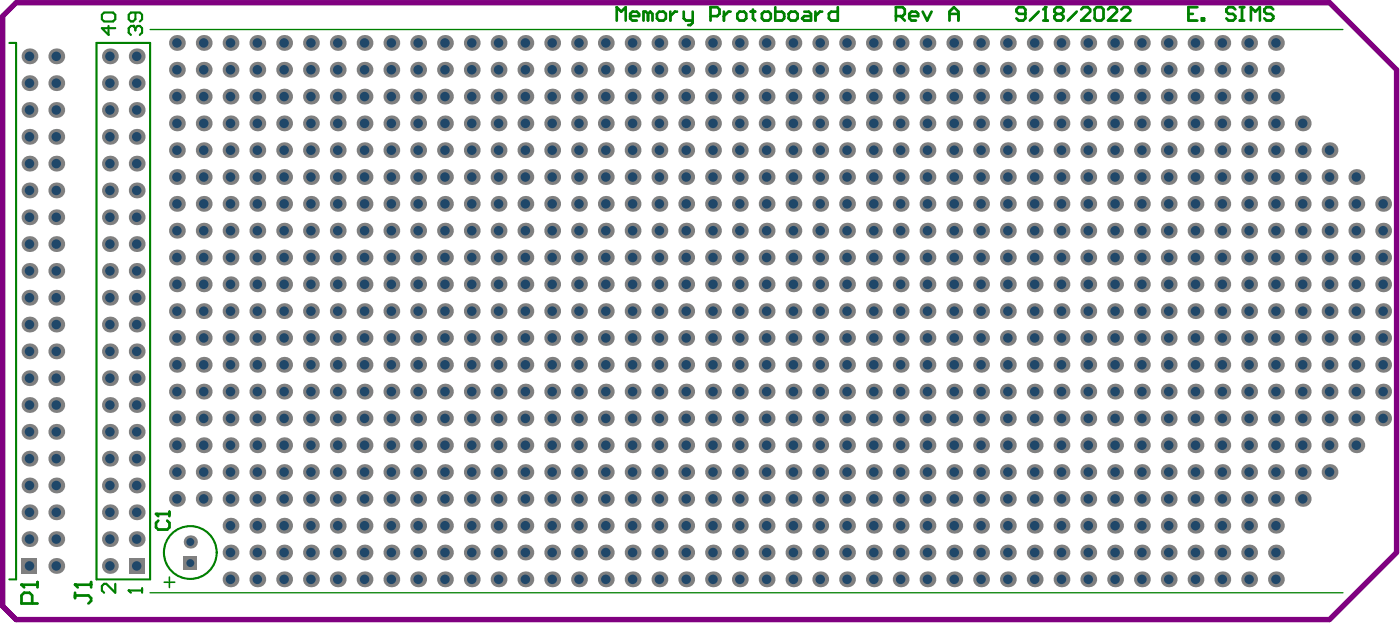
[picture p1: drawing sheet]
<svg xmlns="http://www.w3.org/2000/svg" width="442mm" height="196mm" viewBox="0 0 442 196" stroke-linecap="round" stroke-linejoin="round" font-family="sans-serif">
<path d="M5.1 .9h414.4l21.1 21.1v152.3l-21.1 21.1h-414.4l-4.3-4.2v-186.1z" fill="none" stroke="#800080" stroke-width="1.7"/>
<path d="M3 13.5h2.1v169.2h-2.1M30.4 13.5h17v169.2h-17z" fill="none" stroke="#008000" stroke-width=".67"/>
<path d="M47.4 9.3h376.3M47.4 187h376.3" fill="none" stroke="#008000" stroke-width=".42"/>
<g fill="none" stroke="#008000" stroke-width=".85">
<path d="M194.6 6.5v-4.2l1.4 1.4 1.4-1.4v4.2M198.8 5.1h2.8v-.7l-.7-.7h-1.4l-.7 .7v1.4l.7 .7h1.4M204.4 4.4l-.7-.7h-.7v2.8M204.4 4.4v2.1M204.4 4.4l.7-.7 .7 .7v2.1M207.3 4.4l.7-.7h1.4l.7 .7v1.4l-.7 .7h-1.4l-.7-.7zM211.5 3.7v2.8M213.6 3.7h-.7l-1.4 1.4M215.7 3.7v2.1l.7 .7h2.1M218.5 3.7v3.5l-.7 .7h-.7M224.2 5.1h2.1l.7-.7v-1.4l-.7-.7h-2.1v4.2M228.4 3.7v2.8"/>
<path d="M230.5 3.7h-.7l-1.4 1.4M233.3 3.7h1.4l.7 .7v1.4l-.7 .7h-1.4l-.7-.7v-1.4zM236.8 3.7h1.4M237.5 3v2.8l.7 .7M240.4 4.4l.7-.7h1.4l.7 .7v1.4l-.7 .7h-1.4l-.7-.7zM244.6 2.3v4.2h2.1l.7-.7v-1.4l-.7-.7h-2.1M249.5 3.7h1.4l.7 .7v1.4l-.7 .7h-1.4l-.7-.7v-1.4zM253.7 3.7h1.5l.7 .7v2.1h-2.2l-.7-.7 .7-.7h2.2M257.3 3.7v2.8M259.4 3.7h-.7l-1.4 1.4M264.3 2.3v4.2h-2.1l-.7-.7v-1.4l.7-.7h2.1M282.6 5.1h2.1l.7-.7v-1.4l-.7-.7h-2.1v4.2"/>
<path d="M284 5.1l1.4 1.4M286.9 5.1h2.8v-.7l-.7-.7h-1.4l-.7 .7v1.4l.7 .7h1.4M291.1 3.7l1.4 2.8 1.4-2.8M299.5 6.5v-2.8l1.4-1.4 1.5 1.4v2.8M299.5 4.4h2.9M323.5 4.4h-2.1l-.7-.7v-.7l.7-.7h1.4l.7 .7v2.8l-.7 .7h-1.4l-.7-.7M327.7 3.7l-2.8 2.8M329.1 6.5h1.4M329.8 2.3v4.2"/>
</g>
<circle cx="329.8" cy="2.3" r=".42" fill="#008000"/>
<g fill="none" stroke="#008000" stroke-width=".85">
<path d="M329.8 2.3l-.7 .7M333.4 4.4l-.7-.7v-.7l.7-.7h1.4l.7 .7v.7l-.7 .7M333.4 4.4l-.7 .7v.7l.7 .7h1.4l.7-.7v-.7l-.7-.7M333.4 4.4h1.4M339.7 3.7l-2.8 2.8M341.1 3l.7-.7h1.4l.7 .7v.7l-2.8 2.8h2.8M346 2.3h1.4l.8 .7v2.8l-.8 .7h-1.4l-.7-.7v-2.8zM349.6 3l.7-.7h1.4l.7 .7v.7l-2.8 2.8h2.8M353.8 3l.7-.7h1.4l.7 .7v.7l-2.8 2.8h2.8M374.9 4.4h1.4M377.7 2.3h-2.8v4.2h2.8M379.1 5.8h.8v.7h-.8z"/>
<path d="M389.7 3l-.7-.7h-1.4l-.7 .7v.7l.7 .7h1.4l.7 .7v.7l-.7 .7h-1.4l-.7-.7M391.1 2.3h1.4M391.1 6.5h1.4M391.8 2.3v4.2M394.6 6.5v-4.2l1.5 1.4 1.4-1.4v4.2M401.7 3l-.7-.7h-1.4l-.7 .7v.7l.7 .7h1.4l.7 .7v.7l-.7 .7h-1.4l-.7-.7"/>
</g>
<path d="M40.6 186.3h4.2M44.8 185.6v1.4" fill="none" stroke="#008000" stroke-width=".68"/>
<circle cx="40.6" cy="186.3" r=".34" fill="#008000"/>
<path d="M32.8 4h2.9l.7 .7v1.4l-.7 .7h-2.9l-.7-.7v-1.4zM34.3 8.2v2.8l-2.2-2.1h4.3M42 8.2h-.7l-.7 .7v1.4l.7 .7M36.4 184.1v2.9l-2.9-2.9h-.7l-.7 .7v1.5l.7 .7M40.6 186.3l.7 .7" fill="none" stroke="#008000" stroke-width=".68"/>
<circle cx="42" cy="8.2" r=".34" fill="#008000"/>
<path d="M42 8.2l.7 .7M42.7 4v2.1l-.7 .7h-.7l-.7-.7v-1.4l.7-.7h2.8l.7 .7v1.4l-.7 .7M42.7 8.9v.7M42.7 8.9l.7-.7h.7l.7 .7v1.4l-.7 .7" fill="none" stroke="#008000" stroke-width=".68"/>
<path d="M51.8 183.6h3.3M53.5 182v3.3" fill="none" stroke="#008000" stroke-width=".5"/>
<path d="M23.7 187v1.7M23.7 187.8h4.2l.9 .9v.8l-.9 .8M23.7 184.4h5.1M28.8 183.6v1.7" fill="none" stroke="#008000" stroke-width=".85"/>
<circle cx="23.7" cy="184.4" r=".42" fill="#008000"/>
<path d="M49.2 162.1h4.3M49.9 164.2l-.7 .7v1.4l.7 .7h2.9l.7-.7v-1.4l-.7-.7M53.5 161.4v1.4M23.7 184.4l.8 .9" fill="none" stroke="#008000" stroke-width=".85"/>
<circle cx="49.2" cy="162.1" r=".42" fill="#008000"/>
<path d="M49.2 162.1l.7 .7M6.8 184.4h5M10.1 190.3v-2.5l-.8-.8h-1.7l-.8 .8v2.5h5M11.8 183.6v1.7" fill="none" stroke="#008000" stroke-width=".85"/>
<circle cx="6.8" cy="184.4" r=".42" fill="#008000"/>
<path d="M6.8 184.4l.8 .9" fill="none" stroke="#008000" stroke-width=".85"/>
<circle cx="60" cy="174.3" r="8.3" fill="none" stroke="#008000" stroke-width=".67"/>
<circle cx="9.3" cy="153.1" r="2.5" fill="#808080"/>
<circle cx="9.3" cy="153.1" r="1.5" fill="#1f4769"/>
<circle cx="9.3" cy="161.6" r="2.5" fill="#808080"/>
<circle cx="9.3" cy="161.6" r="1.5" fill="#1f4769"/>
<circle cx="9.3" cy="170" r="2.5" fill="#808080"/>
<circle cx="9.3" cy="170" r="1.5" fill="#1f4769"/>
<path d="M6.8 176h5v5h-5z" fill-rule="evenodd" fill="#808080"/>
<circle cx="9.3" cy="178.5" r="1.5" fill="#1f4769"/>
<circle cx="9.3" cy="144.7" r="2.5" fill="#808080"/>
<circle cx="9.3" cy="144.7" r="1.5" fill="#1f4769"/>
<circle cx="9.3" cy="136.2" r="2.5" fill="#808080"/>
<circle cx="9.3" cy="136.2" r="1.5" fill="#1f4769"/>
<circle cx="17.8" cy="161.6" r="2.5" fill="#808080"/>
<circle cx="17.8" cy="161.6" r="1.5" fill="#1f4769"/>
<circle cx="17.8" cy="153.1" r="2.5" fill="#808080"/>
<circle cx="17.8" cy="153.1" r="1.5" fill="#1f4769"/>
<circle cx="17.8" cy="170" r="2.5" fill="#808080"/>
<circle cx="17.8" cy="170" r="1.5" fill="#1f4769"/>
<circle cx="17.8" cy="178.5" r="2.5" fill="#808080"/>
<circle cx="17.8" cy="178.5" r="1.5" fill="#1f4769"/>
<circle cx="17.8" cy="144.7" r="2.5" fill="#808080"/>
<circle cx="17.8" cy="144.7" r="1.5" fill="#1f4769"/>
<circle cx="17.8" cy="136.2" r="2.5" fill="#808080"/>
<circle cx="17.8" cy="136.2" r="1.5" fill="#1f4769"/>
<circle cx="34.7" cy="178.5" r="2.5" fill="#808080"/>
<circle cx="34.7" cy="178.5" r="1.5" fill="#1f4769"/>
<circle cx="34.7" cy="170" r="2.5" fill="#808080"/>
<circle cx="34.7" cy="170" r="1.5" fill="#1f4769"/>
<circle cx="34.7" cy="161.6" r="2.5" fill="#808080"/>
<circle cx="34.7" cy="161.6" r="1.5" fill="#1f4769"/>
<circle cx="34.7" cy="153.1" r="2.5" fill="#808080"/>
<circle cx="34.7" cy="153.1" r="1.5" fill="#1f4769"/>
<circle cx="34.7" cy="144.7" r="2.5" fill="#808080"/>
<circle cx="34.7" cy="144.7" r="1.5" fill="#1f4769"/>
<path d="M40.6 176h5v5h-5z" fill-rule="evenodd" fill="#808080"/>
<circle cx="43.1" cy="178.5" r="1.5" fill="#1f4769"/>
<circle cx="43.1" cy="170" r="2.5" fill="#808080"/>
<circle cx="43.1" cy="170" r="1.5" fill="#1f4769"/>
<circle cx="43.1" cy="161.6" r="2.5" fill="#808080"/>
<circle cx="43.1" cy="161.6" r="1.5" fill="#1f4769"/>
<circle cx="43.1" cy="153.1" r="2.5" fill="#808080"/>
<circle cx="43.1" cy="153.1" r="1.5" fill="#1f4769"/>
<circle cx="43.1" cy="144.7" r="2.5" fill="#808080"/>
<circle cx="43.1" cy="144.7" r="1.5" fill="#1f4769"/>
<circle cx="55.8" cy="148.9" r="2.5" fill="#808080"/>
<circle cx="55.8" cy="148.9" r="1.5" fill="#1f4769"/>
<circle cx="55.8" cy="157.4" r="2.5" fill="#808080"/>
<circle cx="55.8" cy="157.4" r="1.5" fill="#1f4769"/>
<circle cx="55.8" cy="140.4" r="2.5" fill="#808080"/>
<circle cx="55.8" cy="140.4" r="1.5" fill="#1f4769"/>
<path d="M58 175.5h4.1v4.2h-4.1z" fill-rule="evenodd" fill="#808080"/>
<circle cx="60" cy="177.6" r="1.25" fill="#1f4769"/>
<circle cx="60" cy="170.9" r="2.08" fill="#808080"/>
<circle cx="60" cy="170.9" r="1.25" fill="#1f4769"/>
<circle cx="64.3" cy="148.9" r="2.5" fill="#808080"/>
<circle cx="64.3" cy="148.9" r="1.5" fill="#1f4769"/>
<circle cx="64.3" cy="157.4" r="2.5" fill="#808080"/>
<circle cx="64.3" cy="157.4" r="1.5" fill="#1f4769"/>
<circle cx="64.3" cy="140.4" r="2.5" fill="#808080"/>
<circle cx="64.3" cy="140.4" r="1.5" fill="#1f4769"/>
<circle cx="72.7" cy="165.8" r="2.5" fill="#808080"/>
<circle cx="72.7" cy="165.8" r="1.5" fill="#1f4769"/>
<circle cx="9.3" cy="127.7" r="2.5" fill="#808080"/>
<circle cx="9.3" cy="127.7" r="1.5" fill="#1f4769"/>
<circle cx="9.3" cy="110.8" r="2.5" fill="#808080"/>
<circle cx="9.3" cy="110.8" r="1.5" fill="#1f4769"/>
<circle cx="9.3" cy="102.4" r="2.5" fill="#808080"/>
<circle cx="9.3" cy="102.4" r="1.5" fill="#1f4769"/>
<circle cx="9.3" cy="119.3" r="2.5" fill="#808080"/>
<circle cx="9.3" cy="119.3" r="1.5" fill="#1f4769"/>
<circle cx="17.8" cy="127.7" r="2.5" fill="#808080"/>
<circle cx="17.8" cy="127.7" r="1.5" fill="#1f4769"/>
<circle cx="17.8" cy="102.4" r="2.5" fill="#808080"/>
<circle cx="17.8" cy="102.4" r="1.5" fill="#1f4769"/>
<circle cx="17.8" cy="119.3" r="2.5" fill="#808080"/>
<circle cx="17.8" cy="119.3" r="1.5" fill="#1f4769"/>
<circle cx="17.8" cy="110.8" r="2.5" fill="#808080"/>
<circle cx="17.8" cy="110.8" r="1.5" fill="#1f4769"/>
<circle cx="34.7" cy="136.2" r="2.5" fill="#808080"/>
<circle cx="34.7" cy="136.2" r="1.5" fill="#1f4769"/>
<circle cx="34.7" cy="127.7" r="2.5" fill="#808080"/>
<circle cx="34.7" cy="127.7" r="1.5" fill="#1f4769"/>
<circle cx="34.7" cy="102.4" r="2.5" fill="#808080"/>
<circle cx="34.7" cy="102.4" r="1.5" fill="#1f4769"/>
<circle cx="34.7" cy="110.8" r="2.5" fill="#808080"/>
<circle cx="34.7" cy="110.8" r="1.5" fill="#1f4769"/>
<circle cx="34.7" cy="119.3" r="2.5" fill="#808080"/>
<circle cx="34.7" cy="119.3" r="1.5" fill="#1f4769"/>
<circle cx="43.1" cy="136.2" r="2.5" fill="#808080"/>
<circle cx="43.1" cy="136.2" r="1.5" fill="#1f4769"/>
<circle cx="43.1" cy="127.7" r="2.5" fill="#808080"/>
<circle cx="43.1" cy="127.7" r="1.5" fill="#1f4769"/>
<circle cx="43.1" cy="102.4" r="2.5" fill="#808080"/>
<circle cx="43.1" cy="102.4" r="1.5" fill="#1f4769"/>
<circle cx="43.1" cy="110.8" r="2.5" fill="#808080"/>
<circle cx="43.1" cy="110.8" r="1.5" fill="#1f4769"/>
<circle cx="43.1" cy="119.3" r="2.5" fill="#808080"/>
<circle cx="43.1" cy="119.3" r="1.5" fill="#1f4769"/>
<circle cx="43.1" cy="93.9" r="2.5" fill="#808080"/>
<circle cx="43.1" cy="93.9" r="1.5" fill="#1f4769"/>
<circle cx="55.8" cy="132" r="2.5" fill="#808080"/>
<circle cx="55.8" cy="132" r="1.5" fill="#1f4769"/>
<circle cx="55.8" cy="123.5" r="2.5" fill="#808080"/>
<circle cx="55.8" cy="123.5" r="1.5" fill="#1f4769"/>
<circle cx="55.8" cy="98.1" r="2.5" fill="#808080"/>
<circle cx="55.8" cy="98.1" r="1.5" fill="#1f4769"/>
<circle cx="55.8" cy="106.6" r="2.5" fill="#808080"/>
<circle cx="55.8" cy="106.6" r="1.5" fill="#1f4769"/>
<circle cx="55.8" cy="115.1" r="2.5" fill="#808080"/>
<circle cx="55.8" cy="115.1" r="1.5" fill="#1f4769"/>
<circle cx="64.3" cy="132" r="2.5" fill="#808080"/>
<circle cx="64.3" cy="132" r="1.5" fill="#1f4769"/>
<circle cx="64.3" cy="123.5" r="2.5" fill="#808080"/>
<circle cx="64.3" cy="123.5" r="1.5" fill="#1f4769"/>
<circle cx="64.3" cy="115.1" r="2.5" fill="#808080"/>
<circle cx="64.3" cy="115.1" r="1.5" fill="#1f4769"/>
<circle cx="64.3" cy="106.6" r="2.5" fill="#808080"/>
<circle cx="64.3" cy="106.6" r="1.5" fill="#1f4769"/>
<circle cx="64.3" cy="98.1" r="2.5" fill="#808080"/>
<circle cx="64.3" cy="98.1" r="1.5" fill="#1f4769"/>
<circle cx="72.7" cy="123.5" r="2.5" fill="#808080"/>
<circle cx="72.7" cy="123.5" r="1.5" fill="#1f4769"/>
<circle cx="72.7" cy="106.6" r="2.5" fill="#808080"/>
<circle cx="72.7" cy="106.6" r="1.5" fill="#1f4769"/>
<circle cx="72.7" cy="157.4" r="2.5" fill="#808080"/>
<circle cx="72.7" cy="157.4" r="1.5" fill="#1f4769"/>
<circle cx="72.7" cy="174.3" r="2.5" fill="#808080"/>
<circle cx="72.7" cy="174.3" r="1.5" fill="#1f4769"/>
<circle cx="72.7" cy="182.7" r="2.5" fill="#808080"/>
<circle cx="72.7" cy="182.7" r="1.5" fill="#1f4769"/>
<circle cx="72.7" cy="148.9" r="2.5" fill="#808080"/>
<circle cx="72.7" cy="148.9" r="1.5" fill="#1f4769"/>
<circle cx="72.7" cy="140.4" r="2.5" fill="#808080"/>
<circle cx="72.7" cy="140.4" r="1.5" fill="#1f4769"/>
<circle cx="81.2" cy="174.3" r="2.5" fill="#808080"/>
<circle cx="81.2" cy="174.3" r="1.5" fill="#1f4769"/>
<circle cx="81.2" cy="165.8" r="2.5" fill="#808080"/>
<circle cx="81.2" cy="165.8" r="1.5" fill="#1f4769"/>
<circle cx="81.2" cy="157.4" r="2.5" fill="#808080"/>
<circle cx="81.2" cy="157.4" r="1.5" fill="#1f4769"/>
<circle cx="81.2" cy="182.7" r="2.5" fill="#808080"/>
<circle cx="81.2" cy="182.7" r="1.5" fill="#1f4769"/>
<circle cx="81.2" cy="148.9" r="2.5" fill="#808080"/>
<circle cx="81.2" cy="148.9" r="1.5" fill="#1f4769"/>
<circle cx="89.6" cy="174.3" r="2.5" fill="#808080"/>
<circle cx="89.6" cy="174.3" r="1.5" fill="#1f4769"/>
<circle cx="89.6" cy="182.7" r="2.5" fill="#808080"/>
<circle cx="89.6" cy="182.7" r="1.5" fill="#1f4769"/>
<circle cx="89.6" cy="165.8" r="2.5" fill="#808080"/>
<circle cx="89.6" cy="165.8" r="1.5" fill="#1f4769"/>
<circle cx="89.6" cy="157.4" r="2.5" fill="#808080"/>
<circle cx="89.6" cy="157.4" r="1.5" fill="#1f4769"/>
<circle cx="89.6" cy="148.9" r="2.5" fill="#808080"/>
<circle cx="89.6" cy="148.9" r="1.5" fill="#1f4769"/>
<circle cx="89.6" cy="140.4" r="2.5" fill="#808080"/>
<circle cx="89.6" cy="140.4" r="1.5" fill="#1f4769"/>
<circle cx="98.1" cy="157.4" r="2.5" fill="#808080"/>
<circle cx="98.1" cy="157.4" r="1.5" fill="#1f4769"/>
<circle cx="98.1" cy="174.3" r="2.5" fill="#808080"/>
<circle cx="98.1" cy="174.3" r="1.5" fill="#1f4769"/>
<circle cx="98.1" cy="165.8" r="2.5" fill="#808080"/>
<circle cx="98.1" cy="165.8" r="1.5" fill="#1f4769"/>
<circle cx="98.1" cy="182.7" r="2.5" fill="#808080"/>
<circle cx="98.1" cy="182.7" r="1.5" fill="#1f4769"/>
<circle cx="98.1" cy="148.9" r="2.5" fill="#808080"/>
<circle cx="98.1" cy="148.9" r="1.5" fill="#1f4769"/>
<circle cx="106.6" cy="182.7" r="2.5" fill="#808080"/>
<circle cx="106.6" cy="182.7" r="1.5" fill="#1f4769"/>
<circle cx="106.6" cy="174.3" r="2.5" fill="#808080"/>
<circle cx="106.6" cy="174.3" r="1.5" fill="#1f4769"/>
<circle cx="106.6" cy="165.8" r="2.5" fill="#808080"/>
<circle cx="106.6" cy="165.8" r="1.5" fill="#1f4769"/>
<circle cx="106.6" cy="157.4" r="2.5" fill="#808080"/>
<circle cx="106.6" cy="157.4" r="1.5" fill="#1f4769"/>
<circle cx="106.6" cy="148.9" r="2.5" fill="#808080"/>
<circle cx="106.6" cy="148.9" r="1.5" fill="#1f4769"/>
<circle cx="115" cy="165.8" r="2.5" fill="#808080"/>
<circle cx="115" cy="165.8" r="1.5" fill="#1f4769"/>
<circle cx="115" cy="182.7" r="2.5" fill="#808080"/>
<circle cx="115" cy="182.7" r="1.5" fill="#1f4769"/>
<circle cx="115" cy="157.4" r="2.5" fill="#808080"/>
<circle cx="115" cy="157.4" r="1.5" fill="#1f4769"/>
<circle cx="115" cy="174.3" r="2.5" fill="#808080"/>
<circle cx="115" cy="174.3" r="1.5" fill="#1f4769"/>
<circle cx="115" cy="148.9" r="2.5" fill="#808080"/>
<circle cx="115" cy="148.9" r="1.5" fill="#1f4769"/>
<circle cx="123.5" cy="182.7" r="2.5" fill="#808080"/>
<circle cx="123.5" cy="182.7" r="1.5" fill="#1f4769"/>
<circle cx="72.7" cy="132" r="2.5" fill="#808080"/>
<circle cx="72.7" cy="132" r="1.5" fill="#1f4769"/>
<circle cx="72.7" cy="115.1" r="2.5" fill="#808080"/>
<circle cx="72.7" cy="115.1" r="1.5" fill="#1f4769"/>
<circle cx="72.7" cy="98.1" r="2.5" fill="#808080"/>
<circle cx="72.7" cy="98.1" r="1.5" fill="#1f4769"/>
<circle cx="81.2" cy="140.4" r="2.5" fill="#808080"/>
<circle cx="81.2" cy="140.4" r="1.5" fill="#1f4769"/>
<circle cx="81.2" cy="132" r="2.5" fill="#808080"/>
<circle cx="81.2" cy="132" r="1.5" fill="#1f4769"/>
<circle cx="81.2" cy="123.5" r="2.5" fill="#808080"/>
<circle cx="81.2" cy="123.5" r="1.5" fill="#1f4769"/>
<circle cx="81.2" cy="115.1" r="2.5" fill="#808080"/>
<circle cx="81.2" cy="115.1" r="1.5" fill="#1f4769"/>
<circle cx="81.2" cy="106.6" r="2.5" fill="#808080"/>
<circle cx="81.2" cy="106.6" r="1.5" fill="#1f4769"/>
<circle cx="81.2" cy="98.1" r="2.5" fill="#808080"/>
<circle cx="81.2" cy="98.1" r="1.5" fill="#1f4769"/>
<circle cx="89.6" cy="132" r="2.5" fill="#808080"/>
<circle cx="89.6" cy="132" r="1.5" fill="#1f4769"/>
<circle cx="89.6" cy="123.5" r="2.5" fill="#808080"/>
<circle cx="89.6" cy="123.5" r="1.5" fill="#1f4769"/>
<circle cx="89.6" cy="115.1" r="2.5" fill="#808080"/>
<circle cx="89.6" cy="115.1" r="1.5" fill="#1f4769"/>
<circle cx="89.6" cy="106.6" r="2.5" fill="#808080"/>
<circle cx="89.6" cy="106.6" r="1.5" fill="#1f4769"/>
<circle cx="89.6" cy="98.1" r="2.5" fill="#808080"/>
<circle cx="89.6" cy="98.1" r="1.5" fill="#1f4769"/>
<circle cx="98.1" cy="140.4" r="2.5" fill="#808080"/>
<circle cx="98.1" cy="140.4" r="1.5" fill="#1f4769"/>
<circle cx="98.1" cy="132" r="2.5" fill="#808080"/>
<circle cx="98.1" cy="132" r="1.5" fill="#1f4769"/>
<circle cx="98.1" cy="123.5" r="2.5" fill="#808080"/>
<circle cx="98.1" cy="123.5" r="1.5" fill="#1f4769"/>
<circle cx="98.1" cy="115.1" r="2.5" fill="#808080"/>
<circle cx="98.1" cy="115.1" r="1.5" fill="#1f4769"/>
<circle cx="98.1" cy="98.1" r="2.5" fill="#808080"/>
<circle cx="98.1" cy="98.1" r="1.5" fill="#1f4769"/>
<circle cx="98.1" cy="106.6" r="2.5" fill="#808080"/>
<circle cx="98.1" cy="106.6" r="1.5" fill="#1f4769"/>
<circle cx="106.6" cy="140.4" r="2.5" fill="#808080"/>
<circle cx="106.6" cy="140.4" r="1.5" fill="#1f4769"/>
<circle cx="106.6" cy="132" r="2.5" fill="#808080"/>
<circle cx="106.6" cy="132" r="1.5" fill="#1f4769"/>
<circle cx="106.6" cy="123.5" r="2.5" fill="#808080"/>
<circle cx="106.6" cy="123.5" r="1.5" fill="#1f4769"/>
<circle cx="106.6" cy="115.1" r="2.5" fill="#808080"/>
<circle cx="106.6" cy="115.1" r="1.5" fill="#1f4769"/>
<circle cx="106.6" cy="106.6" r="2.5" fill="#808080"/>
<circle cx="106.6" cy="106.6" r="1.5" fill="#1f4769"/>
<circle cx="106.6" cy="98.1" r="2.5" fill="#808080"/>
<circle cx="106.6" cy="98.1" r="1.5" fill="#1f4769"/>
<circle cx="115" cy="140.4" r="2.5" fill="#808080"/>
<circle cx="115" cy="140.4" r="1.5" fill="#1f4769"/>
<circle cx="115" cy="132" r="2.5" fill="#808080"/>
<circle cx="115" cy="132" r="1.5" fill="#1f4769"/>
<circle cx="115" cy="123.5" r="2.5" fill="#808080"/>
<circle cx="115" cy="123.5" r="1.5" fill="#1f4769"/>
<circle cx="115" cy="115.1" r="2.5" fill="#808080"/>
<circle cx="115" cy="115.1" r="1.5" fill="#1f4769"/>
<circle cx="115" cy="98.1" r="2.5" fill="#808080"/>
<circle cx="115" cy="98.1" r="1.5" fill="#1f4769"/>
<circle cx="115" cy="106.6" r="2.5" fill="#808080"/>
<circle cx="115" cy="106.6" r="1.5" fill="#1f4769"/>
<circle cx="9.3" cy="93.9" r="2.5" fill="#808080"/>
<circle cx="9.3" cy="93.9" r="1.5" fill="#1f4769"/>
<circle cx="9.3" cy="77" r="2.5" fill="#808080"/>
<circle cx="9.3" cy="77" r="1.5" fill="#1f4769"/>
<circle cx="9.3" cy="68.5" r="2.5" fill="#808080"/>
<circle cx="9.3" cy="68.5" r="1.5" fill="#1f4769"/>
<circle cx="9.3" cy="85.4" r="2.5" fill="#808080"/>
<circle cx="9.3" cy="85.4" r="1.5" fill="#1f4769"/>
<circle cx="9.3" cy="60.1" r="2.5" fill="#808080"/>
<circle cx="9.3" cy="60.1" r="1.5" fill="#1f4769"/>
<circle cx="17.8" cy="93.9" r="2.5" fill="#808080"/>
<circle cx="17.8" cy="93.9" r="1.5" fill="#1f4769"/>
<circle cx="17.8" cy="77" r="2.5" fill="#808080"/>
<circle cx="17.8" cy="77" r="1.5" fill="#1f4769"/>
<circle cx="17.8" cy="85.4" r="2.5" fill="#808080"/>
<circle cx="17.8" cy="85.4" r="1.5" fill="#1f4769"/>
<circle cx="17.8" cy="68.5" r="2.5" fill="#808080"/>
<circle cx="17.8" cy="68.5" r="1.5" fill="#1f4769"/>
<circle cx="17.8" cy="60.1" r="2.5" fill="#808080"/>
<circle cx="17.8" cy="60.1" r="1.5" fill="#1f4769"/>
<circle cx="34.7" cy="93.9" r="2.5" fill="#808080"/>
<circle cx="34.7" cy="93.9" r="1.5" fill="#1f4769"/>
<circle cx="34.7" cy="77" r="2.5" fill="#808080"/>
<circle cx="34.7" cy="77" r="1.5" fill="#1f4769"/>
<circle cx="34.7" cy="68.5" r="2.5" fill="#808080"/>
<circle cx="34.7" cy="68.5" r="1.5" fill="#1f4769"/>
<circle cx="34.7" cy="85.4" r="2.5" fill="#808080"/>
<circle cx="34.7" cy="85.4" r="1.5" fill="#1f4769"/>
<circle cx="34.7" cy="60.1" r="2.5" fill="#808080"/>
<circle cx="34.7" cy="60.1" r="1.5" fill="#1f4769"/>
<circle cx="43.1" cy="85.4" r="2.5" fill="#808080"/>
<circle cx="43.1" cy="85.4" r="1.5" fill="#1f4769"/>
<circle cx="43.1" cy="68.5" r="2.5" fill="#808080"/>
<circle cx="43.1" cy="68.5" r="1.5" fill="#1f4769"/>
<circle cx="43.1" cy="77" r="2.5" fill="#808080"/>
<circle cx="43.1" cy="77" r="1.5" fill="#1f4769"/>
<circle cx="43.1" cy="60.1" r="2.5" fill="#808080"/>
<circle cx="43.1" cy="60.1" r="1.5" fill="#1f4769"/>
<circle cx="55.8" cy="81.2" r="2.5" fill="#808080"/>
<circle cx="55.8" cy="81.2" r="1.5" fill="#1f4769"/>
<circle cx="55.8" cy="72.8" r="2.5" fill="#808080"/>
<circle cx="55.8" cy="72.8" r="1.5" fill="#1f4769"/>
<circle cx="55.8" cy="89.7" r="2.5" fill="#808080"/>
<circle cx="55.8" cy="89.7" r="1.5" fill="#1f4769"/>
<circle cx="55.8" cy="64.3" r="2.5" fill="#808080"/>
<circle cx="55.8" cy="64.3" r="1.5" fill="#1f4769"/>
<circle cx="55.8" cy="55.8" r="2.5" fill="#808080"/>
<circle cx="55.8" cy="55.8" r="1.5" fill="#1f4769"/>
<circle cx="64.3" cy="89.7" r="2.5" fill="#808080"/>
<circle cx="64.3" cy="89.7" r="1.5" fill="#1f4769"/>
<circle cx="64.3" cy="81.2" r="2.5" fill="#808080"/>
<circle cx="64.3" cy="81.2" r="1.5" fill="#1f4769"/>
<circle cx="64.3" cy="72.8" r="2.5" fill="#808080"/>
<circle cx="64.3" cy="72.8" r="1.5" fill="#1f4769"/>
<circle cx="64.3" cy="64.3" r="2.5" fill="#808080"/>
<circle cx="64.3" cy="64.3" r="1.5" fill="#1f4769"/>
<circle cx="64.3" cy="55.8" r="2.5" fill="#808080"/>
<circle cx="64.3" cy="55.8" r="1.5" fill="#1f4769"/>
<circle cx="72.7" cy="81.2" r="2.5" fill="#808080"/>
<circle cx="72.7" cy="81.2" r="1.5" fill="#1f4769"/>
<circle cx="72.7" cy="64.3" r="2.5" fill="#808080"/>
<circle cx="72.7" cy="64.3" r="1.5" fill="#1f4769"/>
<circle cx="72.7" cy="55.8" r="2.5" fill="#808080"/>
<circle cx="72.7" cy="55.8" r="1.5" fill="#1f4769"/>
<circle cx="9.3" cy="51.6" r="2.5" fill="#808080"/>
<circle cx="9.3" cy="51.6" r="1.5" fill="#1f4769"/>
<circle cx="9.3" cy="43.1" r="2.5" fill="#808080"/>
<circle cx="9.3" cy="43.1" r="1.5" fill="#1f4769"/>
<circle cx="9.3" cy="34.7" r="2.5" fill="#808080"/>
<circle cx="9.3" cy="34.7" r="1.5" fill="#1f4769"/>
<circle cx="9.3" cy="26.2" r="2.5" fill="#808080"/>
<circle cx="9.3" cy="26.2" r="1.5" fill="#1f4769"/>
<circle cx="9.3" cy="17.8" r="2.5" fill="#808080"/>
<circle cx="9.3" cy="17.8" r="1.5" fill="#1f4769"/>
<circle cx="17.8" cy="51.6" r="2.5" fill="#808080"/>
<circle cx="17.8" cy="51.6" r="1.5" fill="#1f4769"/>
<circle cx="17.8" cy="43.1" r="2.5" fill="#808080"/>
<circle cx="17.8" cy="43.1" r="1.5" fill="#1f4769"/>
<circle cx="17.8" cy="34.7" r="2.5" fill="#808080"/>
<circle cx="17.8" cy="34.7" r="1.5" fill="#1f4769"/>
<circle cx="17.8" cy="26.2" r="2.5" fill="#808080"/>
<circle cx="17.8" cy="26.2" r="1.5" fill="#1f4769"/>
<circle cx="17.8" cy="17.8" r="2.5" fill="#808080"/>
<circle cx="17.8" cy="17.8" r="1.5" fill="#1f4769"/>
<circle cx="34.7" cy="51.6" r="2.5" fill="#808080"/>
<circle cx="34.7" cy="51.6" r="1.5" fill="#1f4769"/>
<circle cx="34.7" cy="43.1" r="2.5" fill="#808080"/>
<circle cx="34.7" cy="43.1" r="1.5" fill="#1f4769"/>
<circle cx="34.7" cy="34.7" r="2.5" fill="#808080"/>
<circle cx="34.7" cy="34.7" r="1.5" fill="#1f4769"/>
<circle cx="34.7" cy="17.8" r="2.5" fill="#808080"/>
<circle cx="34.7" cy="17.8" r="1.5" fill="#1f4769"/>
<circle cx="34.7" cy="26.2" r="2.5" fill="#808080"/>
<circle cx="34.7" cy="26.2" r="1.5" fill="#1f4769"/>
<circle cx="43.1" cy="51.6" r="2.5" fill="#808080"/>
<circle cx="43.1" cy="51.6" r="1.5" fill="#1f4769"/>
<circle cx="43.1" cy="43.1" r="2.5" fill="#808080"/>
<circle cx="43.1" cy="43.1" r="1.5" fill="#1f4769"/>
<circle cx="43.1" cy="34.7" r="2.5" fill="#808080"/>
<circle cx="43.1" cy="34.7" r="1.5" fill="#1f4769"/>
<circle cx="43.1" cy="26.2" r="2.5" fill="#808080"/>
<circle cx="43.1" cy="26.2" r="1.5" fill="#1f4769"/>
<circle cx="43.1" cy="17.8" r="2.5" fill="#808080"/>
<circle cx="43.1" cy="17.8" r="1.5" fill="#1f4769"/>
<circle cx="55.8" cy="47.4" r="2.5" fill="#808080"/>
<circle cx="55.8" cy="47.4" r="1.5" fill="#1f4769"/>
<circle cx="55.8" cy="38.9" r="2.5" fill="#808080"/>
<circle cx="55.8" cy="38.9" r="1.5" fill="#1f4769"/>
<circle cx="55.8" cy="30.5" r="2.5" fill="#808080"/>
<circle cx="55.8" cy="30.5" r="1.5" fill="#1f4769"/>
<circle cx="55.8" cy="22" r="2.5" fill="#808080"/>
<circle cx="55.8" cy="22" r="1.5" fill="#1f4769"/>
<circle cx="55.8" cy="13.5" r="2.5" fill="#808080"/>
<circle cx="55.8" cy="13.5" r="1.5" fill="#1f4769"/>
<circle cx="64.3" cy="47.4" r="2.5" fill="#808080"/>
<circle cx="64.3" cy="47.4" r="1.5" fill="#1f4769"/>
<circle cx="64.3" cy="38.9" r="2.5" fill="#808080"/>
<circle cx="64.3" cy="38.9" r="1.5" fill="#1f4769"/>
<circle cx="64.3" cy="30.5" r="2.5" fill="#808080"/>
<circle cx="64.3" cy="30.5" r="1.5" fill="#1f4769"/>
<circle cx="64.3" cy="13.5" r="2.5" fill="#808080"/>
<circle cx="64.3" cy="13.5" r="1.5" fill="#1f4769"/>
<circle cx="64.3" cy="22" r="2.5" fill="#808080"/>
<circle cx="64.3" cy="22" r="1.5" fill="#1f4769"/>
<circle cx="72.7" cy="47.4" r="2.5" fill="#808080"/>
<circle cx="72.7" cy="47.4" r="1.5" fill="#1f4769"/>
<circle cx="72.7" cy="89.7" r="2.5" fill="#808080"/>
<circle cx="72.7" cy="89.7" r="1.5" fill="#1f4769"/>
<circle cx="72.7" cy="72.8" r="2.5" fill="#808080"/>
<circle cx="72.7" cy="72.8" r="1.5" fill="#1f4769"/>
<circle cx="81.2" cy="89.7" r="2.5" fill="#808080"/>
<circle cx="81.2" cy="89.7" r="1.5" fill="#1f4769"/>
<circle cx="81.2" cy="81.2" r="2.5" fill="#808080"/>
<circle cx="81.2" cy="81.2" r="1.5" fill="#1f4769"/>
<circle cx="81.2" cy="72.8" r="2.5" fill="#808080"/>
<circle cx="81.2" cy="72.8" r="1.5" fill="#1f4769"/>
<circle cx="81.2" cy="64.3" r="2.5" fill="#808080"/>
<circle cx="81.2" cy="64.3" r="1.5" fill="#1f4769"/>
<circle cx="81.2" cy="55.8" r="2.5" fill="#808080"/>
<circle cx="81.2" cy="55.8" r="1.5" fill="#1f4769"/>
<circle cx="89.6" cy="72.8" r="2.5" fill="#808080"/>
<circle cx="89.6" cy="72.8" r="1.5" fill="#1f4769"/>
<circle cx="89.6" cy="89.7" r="2.5" fill="#808080"/>
<circle cx="89.6" cy="89.7" r="1.5" fill="#1f4769"/>
<circle cx="89.6" cy="81.2" r="2.5" fill="#808080"/>
<circle cx="89.6" cy="81.2" r="1.5" fill="#1f4769"/>
<circle cx="89.6" cy="64.3" r="2.5" fill="#808080"/>
<circle cx="89.6" cy="64.3" r="1.5" fill="#1f4769"/>
<circle cx="89.6" cy="55.8" r="2.5" fill="#808080"/>
<circle cx="89.6" cy="55.8" r="1.5" fill="#1f4769"/>
<circle cx="98.1" cy="72.8" r="2.5" fill="#808080"/>
<circle cx="98.1" cy="72.8" r="1.5" fill="#1f4769"/>
<circle cx="98.1" cy="89.7" r="2.5" fill="#808080"/>
<circle cx="98.1" cy="89.7" r="1.5" fill="#1f4769"/>
<circle cx="98.1" cy="81.2" r="2.5" fill="#808080"/>
<circle cx="98.1" cy="81.2" r="1.5" fill="#1f4769"/>
<circle cx="98.1" cy="64.3" r="2.5" fill="#808080"/>
<circle cx="98.1" cy="64.3" r="1.5" fill="#1f4769"/>
<circle cx="98.1" cy="55.8" r="2.5" fill="#808080"/>
<circle cx="98.1" cy="55.8" r="1.5" fill="#1f4769"/>
<circle cx="98.1" cy="47.4" r="2.5" fill="#808080"/>
<circle cx="98.1" cy="47.4" r="1.5" fill="#1f4769"/>
<circle cx="106.6" cy="89.7" r="2.5" fill="#808080"/>
<circle cx="106.6" cy="89.7" r="1.5" fill="#1f4769"/>
<circle cx="106.6" cy="72.8" r="2.5" fill="#808080"/>
<circle cx="106.6" cy="72.8" r="1.5" fill="#1f4769"/>
<circle cx="106.6" cy="81.2" r="2.5" fill="#808080"/>
<circle cx="106.6" cy="81.2" r="1.5" fill="#1f4769"/>
<circle cx="106.6" cy="64.3" r="2.5" fill="#808080"/>
<circle cx="106.6" cy="64.3" r="1.5" fill="#1f4769"/>
<circle cx="106.6" cy="55.8" r="2.5" fill="#808080"/>
<circle cx="106.6" cy="55.8" r="1.5" fill="#1f4769"/>
<circle cx="115" cy="89.7" r="2.5" fill="#808080"/>
<circle cx="115" cy="89.7" r="1.5" fill="#1f4769"/>
<circle cx="115" cy="72.8" r="2.5" fill="#808080"/>
<circle cx="115" cy="72.8" r="1.5" fill="#1f4769"/>
<circle cx="115" cy="81.2" r="2.5" fill="#808080"/>
<circle cx="115" cy="81.2" r="1.5" fill="#1f4769"/>
<circle cx="115" cy="64.3" r="2.5" fill="#808080"/>
<circle cx="115" cy="64.3" r="1.5" fill="#1f4769"/>
<circle cx="115" cy="55.8" r="2.5" fill="#808080"/>
<circle cx="115" cy="55.8" r="1.5" fill="#1f4769"/>
<circle cx="115" cy="47.4" r="2.5" fill="#808080"/>
<circle cx="115" cy="47.4" r="1.5" fill="#1f4769"/>
<circle cx="123.5" cy="72.8" r="2.5" fill="#808080"/>
<circle cx="123.5" cy="72.8" r="1.5" fill="#1f4769"/>
<circle cx="123.5" cy="64.3" r="2.5" fill="#808080"/>
<circle cx="123.5" cy="64.3" r="1.5" fill="#1f4769"/>
<circle cx="123.5" cy="55.8" r="2.5" fill="#808080"/>
<circle cx="123.5" cy="55.8" r="1.5" fill="#1f4769"/>
<circle cx="72.7" cy="38.9" r="2.5" fill="#808080"/>
<circle cx="72.7" cy="38.9" r="1.5" fill="#1f4769"/>
<circle cx="72.7" cy="30.5" r="2.5" fill="#808080"/>
<circle cx="72.7" cy="30.5" r="1.5" fill="#1f4769"/>
<circle cx="72.7" cy="22" r="2.5" fill="#808080"/>
<circle cx="72.7" cy="22" r="1.5" fill="#1f4769"/>
<circle cx="72.7" cy="13.5" r="2.5" fill="#808080"/>
<circle cx="72.7" cy="13.5" r="1.5" fill="#1f4769"/>
<circle cx="81.2" cy="47.4" r="2.5" fill="#808080"/>
<circle cx="81.2" cy="47.4" r="1.5" fill="#1f4769"/>
<circle cx="81.2" cy="38.9" r="2.5" fill="#808080"/>
<circle cx="81.2" cy="38.9" r="1.5" fill="#1f4769"/>
<circle cx="81.2" cy="30.5" r="2.5" fill="#808080"/>
<circle cx="81.2" cy="30.5" r="1.5" fill="#1f4769"/>
<circle cx="81.2" cy="22" r="2.5" fill="#808080"/>
<circle cx="81.2" cy="22" r="1.5" fill="#1f4769"/>
<circle cx="81.2" cy="13.5" r="2.5" fill="#808080"/>
<circle cx="81.2" cy="13.5" r="1.5" fill="#1f4769"/>
<circle cx="89.6" cy="47.4" r="2.5" fill="#808080"/>
<circle cx="89.6" cy="47.4" r="1.5" fill="#1f4769"/>
<circle cx="89.6" cy="38.9" r="2.5" fill="#808080"/>
<circle cx="89.6" cy="38.9" r="1.5" fill="#1f4769"/>
<circle cx="89.6" cy="30.5" r="2.5" fill="#808080"/>
<circle cx="89.6" cy="30.5" r="1.5" fill="#1f4769"/>
<circle cx="89.6" cy="22" r="2.5" fill="#808080"/>
<circle cx="89.6" cy="22" r="1.5" fill="#1f4769"/>
<circle cx="89.6" cy="13.5" r="2.5" fill="#808080"/>
<circle cx="89.6" cy="13.5" r="1.5" fill="#1f4769"/>
<circle cx="98.1" cy="38.9" r="2.5" fill="#808080"/>
<circle cx="98.1" cy="38.9" r="1.5" fill="#1f4769"/>
<circle cx="98.1" cy="30.5" r="2.5" fill="#808080"/>
<circle cx="98.1" cy="30.5" r="1.5" fill="#1f4769"/>
<circle cx="98.1" cy="22" r="2.5" fill="#808080"/>
<circle cx="98.1" cy="22" r="1.5" fill="#1f4769"/>
<circle cx="98.1" cy="13.5" r="2.5" fill="#808080"/>
<circle cx="98.1" cy="13.5" r="1.5" fill="#1f4769"/>
<circle cx="106.6" cy="47.4" r="2.5" fill="#808080"/>
<circle cx="106.6" cy="47.4" r="1.5" fill="#1f4769"/>
<circle cx="106.6" cy="38.9" r="2.5" fill="#808080"/>
<circle cx="106.6" cy="38.9" r="1.5" fill="#1f4769"/>
<circle cx="106.6" cy="30.5" r="2.5" fill="#808080"/>
<circle cx="106.6" cy="30.5" r="1.5" fill="#1f4769"/>
<circle cx="106.6" cy="22" r="2.5" fill="#808080"/>
<circle cx="106.6" cy="22" r="1.5" fill="#1f4769"/>
<circle cx="106.6" cy="13.5" r="2.5" fill="#808080"/>
<circle cx="106.6" cy="13.5" r="1.5" fill="#1f4769"/>
<circle cx="115" cy="38.9" r="2.5" fill="#808080"/>
<circle cx="115" cy="38.9" r="1.5" fill="#1f4769"/>
<circle cx="115" cy="30.5" r="2.5" fill="#808080"/>
<circle cx="115" cy="30.5" r="1.5" fill="#1f4769"/>
<circle cx="115" cy="22" r="2.5" fill="#808080"/>
<circle cx="115" cy="22" r="1.5" fill="#1f4769"/>
<circle cx="115" cy="13.5" r="2.5" fill="#808080"/>
<circle cx="115" cy="13.5" r="1.5" fill="#1f4769"/>
<circle cx="123.5" cy="47.4" r="2.5" fill="#808080"/>
<circle cx="123.5" cy="47.4" r="1.5" fill="#1f4769"/>
<circle cx="123.5" cy="38.9" r="2.5" fill="#808080"/>
<circle cx="123.5" cy="38.9" r="1.5" fill="#1f4769"/>
<circle cx="123.5" cy="30.5" r="2.5" fill="#808080"/>
<circle cx="123.5" cy="30.5" r="1.5" fill="#1f4769"/>
<circle cx="123.5" cy="22" r="2.5" fill="#808080"/>
<circle cx="123.5" cy="22" r="1.5" fill="#1f4769"/>
<circle cx="123.5" cy="13.5" r="2.5" fill="#808080"/>
<circle cx="123.5" cy="13.5" r="1.5" fill="#1f4769"/>
<circle cx="123.5" cy="148.9" r="2.5" fill="#808080"/>
<circle cx="123.5" cy="148.9" r="1.5" fill="#1f4769"/>
<circle cx="123.5" cy="174.3" r="2.5" fill="#808080"/>
<circle cx="123.5" cy="174.3" r="1.5" fill="#1f4769"/>
<circle cx="123.5" cy="157.4" r="2.5" fill="#808080"/>
<circle cx="123.5" cy="157.4" r="1.5" fill="#1f4769"/>
<circle cx="123.5" cy="165.8" r="2.5" fill="#808080"/>
<circle cx="123.5" cy="165.8" r="1.5" fill="#1f4769"/>
<circle cx="131.9" cy="148.9" r="2.5" fill="#808080"/>
<circle cx="131.9" cy="148.9" r="1.5" fill="#1f4769"/>
<circle cx="131.9" cy="157.4" r="2.5" fill="#808080"/>
<circle cx="131.9" cy="157.4" r="1.5" fill="#1f4769"/>
<circle cx="131.9" cy="182.7" r="2.5" fill="#808080"/>
<circle cx="131.9" cy="182.7" r="1.5" fill="#1f4769"/>
<circle cx="131.9" cy="174.3" r="2.5" fill="#808080"/>
<circle cx="131.9" cy="174.3" r="1.5" fill="#1f4769"/>
<circle cx="131.9" cy="165.8" r="2.5" fill="#808080"/>
<circle cx="131.9" cy="165.8" r="1.5" fill="#1f4769"/>
<circle cx="140.4" cy="157.4" r="2.5" fill="#808080"/>
<circle cx="140.4" cy="157.4" r="1.5" fill="#1f4769"/>
<circle cx="140.4" cy="182.7" r="2.5" fill="#808080"/>
<circle cx="140.4" cy="182.7" r="1.5" fill="#1f4769"/>
<circle cx="140.4" cy="174.3" r="2.5" fill="#808080"/>
<circle cx="140.4" cy="174.3" r="1.5" fill="#1f4769"/>
<circle cx="140.4" cy="165.8" r="2.5" fill="#808080"/>
<circle cx="140.4" cy="165.8" r="1.5" fill="#1f4769"/>
<circle cx="140.4" cy="148.9" r="2.5" fill="#808080"/>
<circle cx="140.4" cy="148.9" r="1.5" fill="#1f4769"/>
<circle cx="148.8" cy="182.7" r="2.5" fill="#808080"/>
<circle cx="148.8" cy="182.7" r="1.5" fill="#1f4769"/>
<circle cx="148.8" cy="157.4" r="2.5" fill="#808080"/>
<circle cx="148.8" cy="157.4" r="1.5" fill="#1f4769"/>
<circle cx="148.8" cy="174.3" r="2.5" fill="#808080"/>
<circle cx="148.8" cy="174.3" r="1.5" fill="#1f4769"/>
<circle cx="148.8" cy="165.8" r="2.5" fill="#808080"/>
<circle cx="148.8" cy="165.8" r="1.5" fill="#1f4769"/>
<circle cx="148.8" cy="148.9" r="2.5" fill="#808080"/>
<circle cx="148.8" cy="148.9" r="1.5" fill="#1f4769"/>
<circle cx="157.3" cy="182.7" r="2.5" fill="#808080"/>
<circle cx="157.3" cy="182.7" r="1.5" fill="#1f4769"/>
<circle cx="157.3" cy="148.9" r="2.5" fill="#808080"/>
<circle cx="157.3" cy="148.9" r="1.5" fill="#1f4769"/>
<circle cx="157.3" cy="157.4" r="2.5" fill="#808080"/>
<circle cx="157.3" cy="157.4" r="1.5" fill="#1f4769"/>
<circle cx="157.3" cy="174.3" r="2.5" fill="#808080"/>
<circle cx="157.3" cy="174.3" r="1.5" fill="#1f4769"/>
<circle cx="157.3" cy="165.8" r="2.5" fill="#808080"/>
<circle cx="157.3" cy="165.8" r="1.5" fill="#1f4769"/>
<circle cx="165.8" cy="174.3" r="2.5" fill="#808080"/>
<circle cx="165.7" cy="174.3" r="1.5" fill="#1f4769"/>
<circle cx="165.8" cy="165.8" r="2.5" fill="#808080"/>
<circle cx="165.7" cy="165.8" r="1.5" fill="#1f4769"/>
<circle cx="165.8" cy="182.7" r="2.5" fill="#808080"/>
<circle cx="165.7" cy="182.7" r="1.5" fill="#1f4769"/>
<circle cx="165.8" cy="157.4" r="2.5" fill="#808080"/>
<circle cx="165.7" cy="157.4" r="1.5" fill="#1f4769"/>
<circle cx="165.8" cy="148.9" r="2.5" fill="#808080"/>
<circle cx="165.7" cy="148.9" r="1.5" fill="#1f4769"/>
<circle cx="174.2" cy="182.7" r="2.5" fill="#808080"/>
<circle cx="174.2" cy="182.7" r="1.5" fill="#1f4769"/>
<circle cx="174.2" cy="148.9" r="2.5" fill="#808080"/>
<circle cx="174.2" cy="148.9" r="1.5" fill="#1f4769"/>
<circle cx="174.2" cy="174.3" r="2.5" fill="#808080"/>
<circle cx="174.2" cy="174.3" r="1.5" fill="#1f4769"/>
<circle cx="123.5" cy="140.4" r="2.5" fill="#808080"/>
<circle cx="123.5" cy="140.4" r="1.5" fill="#1f4769"/>
<circle cx="123.5" cy="106.6" r="2.5" fill="#808080"/>
<circle cx="123.5" cy="106.6" r="1.5" fill="#1f4769"/>
<circle cx="123.5" cy="115.1" r="2.5" fill="#808080"/>
<circle cx="123.5" cy="115.1" r="1.5" fill="#1f4769"/>
<circle cx="123.5" cy="132" r="2.5" fill="#808080"/>
<circle cx="123.5" cy="132" r="1.5" fill="#1f4769"/>
<circle cx="123.5" cy="123.5" r="2.5" fill="#808080"/>
<circle cx="123.5" cy="123.5" r="1.5" fill="#1f4769"/>
<circle cx="131.9" cy="140.4" r="2.5" fill="#808080"/>
<circle cx="131.9" cy="140.4" r="1.5" fill="#1f4769"/>
<circle cx="131.9" cy="106.6" r="2.5" fill="#808080"/>
<circle cx="131.9" cy="106.6" r="1.5" fill="#1f4769"/>
<circle cx="131.9" cy="123.5" r="2.5" fill="#808080"/>
<circle cx="131.9" cy="123.5" r="1.5" fill="#1f4769"/>
<circle cx="131.9" cy="132" r="2.5" fill="#808080"/>
<circle cx="131.9" cy="132" r="1.5" fill="#1f4769"/>
<circle cx="131.9" cy="115.1" r="2.5" fill="#808080"/>
<circle cx="131.9" cy="115.1" r="1.5" fill="#1f4769"/>
<circle cx="140.4" cy="140.4" r="2.5" fill="#808080"/>
<circle cx="140.4" cy="140.4" r="1.5" fill="#1f4769"/>
<circle cx="140.4" cy="106.6" r="2.5" fill="#808080"/>
<circle cx="140.4" cy="106.6" r="1.5" fill="#1f4769"/>
<circle cx="140.4" cy="115.1" r="2.5" fill="#808080"/>
<circle cx="140.4" cy="115.1" r="1.5" fill="#1f4769"/>
<circle cx="140.4" cy="132" r="2.5" fill="#808080"/>
<circle cx="140.4" cy="132" r="1.5" fill="#1f4769"/>
<circle cx="140.4" cy="123.5" r="2.5" fill="#808080"/>
<circle cx="140.4" cy="123.5" r="1.5" fill="#1f4769"/>
<circle cx="148.8" cy="140.4" r="2.5" fill="#808080"/>
<circle cx="148.8" cy="140.4" r="1.5" fill="#1f4769"/>
<circle cx="148.8" cy="132" r="2.5" fill="#808080"/>
<circle cx="148.8" cy="132" r="1.5" fill="#1f4769"/>
<circle cx="148.8" cy="106.6" r="2.5" fill="#808080"/>
<circle cx="148.8" cy="106.6" r="1.5" fill="#1f4769"/>
<circle cx="148.8" cy="115.1" r="2.5" fill="#808080"/>
<circle cx="148.8" cy="115.1" r="1.5" fill="#1f4769"/>
<circle cx="148.8" cy="123.5" r="2.5" fill="#808080"/>
<circle cx="148.8" cy="123.5" r="1.5" fill="#1f4769"/>
<circle cx="157.3" cy="140.4" r="2.5" fill="#808080"/>
<circle cx="157.3" cy="140.4" r="1.5" fill="#1f4769"/>
<circle cx="157.3" cy="123.5" r="2.5" fill="#808080"/>
<circle cx="157.3" cy="123.5" r="1.5" fill="#1f4769"/>
<circle cx="157.3" cy="115.1" r="2.5" fill="#808080"/>
<circle cx="157.3" cy="115.1" r="1.5" fill="#1f4769"/>
<circle cx="157.3" cy="106.6" r="2.5" fill="#808080"/>
<circle cx="157.3" cy="106.6" r="1.5" fill="#1f4769"/>
<circle cx="157.3" cy="132" r="2.5" fill="#808080"/>
<circle cx="157.3" cy="132" r="1.5" fill="#1f4769"/>
<circle cx="165.8" cy="140.4" r="2.5" fill="#808080"/>
<circle cx="165.7" cy="140.4" r="1.5" fill="#1f4769"/>
<circle cx="165.8" cy="123.5" r="2.5" fill="#808080"/>
<circle cx="165.7" cy="123.5" r="1.5" fill="#1f4769"/>
<circle cx="165.8" cy="132" r="2.5" fill="#808080"/>
<circle cx="165.7" cy="132" r="1.5" fill="#1f4769"/>
<circle cx="165.8" cy="106.6" r="2.5" fill="#808080"/>
<circle cx="165.7" cy="106.6" r="1.5" fill="#1f4769"/>
<circle cx="165.8" cy="115.1" r="2.5" fill="#808080"/>
<circle cx="165.7" cy="115.1" r="1.5" fill="#1f4769"/>
<circle cx="174.2" cy="106.6" r="2.5" fill="#808080"/>
<circle cx="174.2" cy="106.6" r="1.5" fill="#1f4769"/>
<circle cx="174.2" cy="98.1" r="2.5" fill="#808080"/>
<circle cx="174.2" cy="98.1" r="1.5" fill="#1f4769"/>
<circle cx="174.2" cy="165.8" r="2.5" fill="#808080"/>
<circle cx="174.2" cy="165.8" r="1.5" fill="#1f4769"/>
<circle cx="174.2" cy="157.4" r="2.5" fill="#808080"/>
<circle cx="174.2" cy="157.4" r="1.5" fill="#1f4769"/>
<circle cx="174.2" cy="140.4" r="2.5" fill="#808080"/>
<circle cx="174.2" cy="140.4" r="1.5" fill="#1f4769"/>
<circle cx="182.7" cy="182.7" r="2.5" fill="#808080"/>
<circle cx="182.7" cy="182.7" r="1.5" fill="#1f4769"/>
<circle cx="182.7" cy="174.3" r="2.5" fill="#808080"/>
<circle cx="182.7" cy="174.3" r="1.5" fill="#1f4769"/>
<circle cx="182.7" cy="165.8" r="2.5" fill="#808080"/>
<circle cx="182.7" cy="165.8" r="1.5" fill="#1f4769"/>
<circle cx="182.7" cy="148.9" r="2.5" fill="#808080"/>
<circle cx="182.7" cy="148.9" r="1.5" fill="#1f4769"/>
<circle cx="182.7" cy="157.4" r="2.5" fill="#808080"/>
<circle cx="182.7" cy="157.4" r="1.5" fill="#1f4769"/>
<circle cx="191.1" cy="182.7" r="2.5" fill="#808080"/>
<circle cx="191.1" cy="182.7" r="1.5" fill="#1f4769"/>
<circle cx="191.1" cy="174.3" r="2.5" fill="#808080"/>
<circle cx="191.1" cy="174.3" r="1.5" fill="#1f4769"/>
<circle cx="191.1" cy="165.8" r="2.5" fill="#808080"/>
<circle cx="191.1" cy="165.8" r="1.5" fill="#1f4769"/>
<circle cx="191.1" cy="148.9" r="2.5" fill="#808080"/>
<circle cx="191.1" cy="148.9" r="1.5" fill="#1f4769"/>
<circle cx="191.1" cy="157.4" r="2.5" fill="#808080"/>
<circle cx="191.1" cy="157.4" r="1.5" fill="#1f4769"/>
<circle cx="199.6" cy="182.7" r="2.5" fill="#808080"/>
<circle cx="199.6" cy="182.7" r="1.5" fill="#1f4769"/>
<circle cx="199.6" cy="174.3" r="2.5" fill="#808080"/>
<circle cx="199.6" cy="174.3" r="1.5" fill="#1f4769"/>
<circle cx="199.6" cy="165.8" r="2.5" fill="#808080"/>
<circle cx="199.6" cy="165.8" r="1.5" fill="#1f4769"/>
<circle cx="199.6" cy="148.9" r="2.5" fill="#808080"/>
<circle cx="199.6" cy="148.9" r="1.5" fill="#1f4769"/>
<circle cx="199.6" cy="157.4" r="2.5" fill="#808080"/>
<circle cx="199.6" cy="157.4" r="1.5" fill="#1f4769"/>
<circle cx="208" cy="182.7" r="2.5" fill="#808080"/>
<circle cx="208" cy="182.7" r="1.5" fill="#1f4769"/>
<circle cx="208" cy="174.3" r="2.5" fill="#808080"/>
<circle cx="208" cy="174.3" r="1.5" fill="#1f4769"/>
<circle cx="208" cy="165.8" r="2.5" fill="#808080"/>
<circle cx="208" cy="165.8" r="1.5" fill="#1f4769"/>
<circle cx="208" cy="148.9" r="2.5" fill="#808080"/>
<circle cx="208" cy="148.9" r="1.5" fill="#1f4769"/>
<circle cx="208" cy="157.4" r="2.5" fill="#808080"/>
<circle cx="208" cy="157.4" r="1.5" fill="#1f4769"/>
<circle cx="216.5" cy="174.3" r="2.5" fill="#808080"/>
<circle cx="216.5" cy="174.3" r="1.5" fill="#1f4769"/>
<circle cx="216.5" cy="182.7" r="2.5" fill="#808080"/>
<circle cx="216.5" cy="182.7" r="1.5" fill="#1f4769"/>
<circle cx="216.5" cy="165.8" r="2.5" fill="#808080"/>
<circle cx="216.5" cy="165.8" r="1.5" fill="#1f4769"/>
<circle cx="216.5" cy="157.4" r="2.5" fill="#808080"/>
<circle cx="216.5" cy="157.4" r="1.5" fill="#1f4769"/>
<circle cx="216.5" cy="148.9" r="2.5" fill="#808080"/>
<circle cx="216.5" cy="148.9" r="1.5" fill="#1f4769"/>
<circle cx="224.9" cy="182.7" r="2.5" fill="#808080"/>
<circle cx="224.9" cy="182.7" r="1.5" fill="#1f4769"/>
<circle cx="224.9" cy="157.4" r="2.5" fill="#808080"/>
<circle cx="224.9" cy="157.4" r="1.5" fill="#1f4769"/>
<circle cx="224.9" cy="140.4" r="2.5" fill="#808080"/>
<circle cx="224.9" cy="140.4" r="1.5" fill="#1f4769"/>
<circle cx="174.2" cy="123.5" r="2.5" fill="#808080"/>
<circle cx="174.2" cy="123.5" r="1.5" fill="#1f4769"/>
<circle cx="174.2" cy="115.1" r="2.5" fill="#808080"/>
<circle cx="174.2" cy="115.1" r="1.5" fill="#1f4769"/>
<circle cx="174.2" cy="132" r="2.5" fill="#808080"/>
<circle cx="174.2" cy="132" r="1.5" fill="#1f4769"/>
<circle cx="182.7" cy="140.4" r="2.5" fill="#808080"/>
<circle cx="182.7" cy="140.4" r="1.5" fill="#1f4769"/>
<circle cx="182.7" cy="132" r="2.5" fill="#808080"/>
<circle cx="182.7" cy="132" r="1.5" fill="#1f4769"/>
<circle cx="182.7" cy="115.1" r="2.5" fill="#808080"/>
<circle cx="182.7" cy="115.1" r="1.5" fill="#1f4769"/>
<circle cx="182.7" cy="123.5" r="2.5" fill="#808080"/>
<circle cx="182.7" cy="123.5" r="1.5" fill="#1f4769"/>
<circle cx="182.7" cy="106.6" r="2.5" fill="#808080"/>
<circle cx="182.7" cy="106.6" r="1.5" fill="#1f4769"/>
<circle cx="191.1" cy="140.4" r="2.5" fill="#808080"/>
<circle cx="191.1" cy="140.4" r="1.5" fill="#1f4769"/>
<circle cx="191.1" cy="106.6" r="2.5" fill="#808080"/>
<circle cx="191.1" cy="106.6" r="1.5" fill="#1f4769"/>
<circle cx="191.1" cy="132" r="2.5" fill="#808080"/>
<circle cx="191.1" cy="132" r="1.5" fill="#1f4769"/>
<circle cx="191.1" cy="115.1" r="2.5" fill="#808080"/>
<circle cx="191.1" cy="115.1" r="1.5" fill="#1f4769"/>
<circle cx="191.1" cy="123.5" r="2.5" fill="#808080"/>
<circle cx="191.1" cy="123.5" r="1.5" fill="#1f4769"/>
<circle cx="199.6" cy="140.4" r="2.5" fill="#808080"/>
<circle cx="199.6" cy="140.4" r="1.5" fill="#1f4769"/>
<circle cx="199.6" cy="123.5" r="2.5" fill="#808080"/>
<circle cx="199.6" cy="123.5" r="1.5" fill="#1f4769"/>
<circle cx="199.6" cy="115.1" r="2.5" fill="#808080"/>
<circle cx="199.6" cy="115.1" r="1.5" fill="#1f4769"/>
<circle cx="199.6" cy="132" r="2.5" fill="#808080"/>
<circle cx="199.6" cy="132" r="1.5" fill="#1f4769"/>
<circle cx="199.6" cy="106.6" r="2.5" fill="#808080"/>
<circle cx="199.6" cy="106.6" r="1.5" fill="#1f4769"/>
<circle cx="208" cy="140.4" r="2.5" fill="#808080"/>
<circle cx="208" cy="140.4" r="1.5" fill="#1f4769"/>
<circle cx="208" cy="123.5" r="2.5" fill="#808080"/>
<circle cx="208" cy="123.5" r="1.5" fill="#1f4769"/>
<circle cx="208" cy="132" r="2.5" fill="#808080"/>
<circle cx="208" cy="132" r="1.5" fill="#1f4769"/>
<circle cx="208" cy="106.6" r="2.5" fill="#808080"/>
<circle cx="208" cy="106.6" r="1.5" fill="#1f4769"/>
<circle cx="208" cy="115.1" r="2.5" fill="#808080"/>
<circle cx="208" cy="115.1" r="1.5" fill="#1f4769"/>
<circle cx="216.5" cy="140.4" r="2.5" fill="#808080"/>
<circle cx="216.5" cy="140.4" r="1.5" fill="#1f4769"/>
<circle cx="216.5" cy="132" r="2.5" fill="#808080"/>
<circle cx="216.5" cy="132" r="1.5" fill="#1f4769"/>
<circle cx="216.5" cy="123.5" r="2.5" fill="#808080"/>
<circle cx="216.5" cy="123.5" r="1.5" fill="#1f4769"/>
<circle cx="216.5" cy="115.1" r="2.5" fill="#808080"/>
<circle cx="216.5" cy="115.1" r="1.5" fill="#1f4769"/>
<circle cx="216.5" cy="106.6" r="2.5" fill="#808080"/>
<circle cx="216.5" cy="106.6" r="1.5" fill="#1f4769"/>
<circle cx="224.9" cy="115.1" r="2.5" fill="#808080"/>
<circle cx="224.9" cy="115.1" r="1.5" fill="#1f4769"/>
<circle cx="224.9" cy="132" r="2.5" fill="#808080"/>
<circle cx="224.9" cy="132" r="1.5" fill="#1f4769"/>
<circle cx="224.9" cy="123.5" r="2.5" fill="#808080"/>
<circle cx="224.9" cy="123.5" r="1.5" fill="#1f4769"/>
<circle cx="224.9" cy="106.6" r="2.5" fill="#808080"/>
<circle cx="224.9" cy="106.6" r="1.5" fill="#1f4769"/>
<circle cx="123.5" cy="98.1" r="2.5" fill="#808080"/>
<circle cx="123.5" cy="98.1" r="1.5" fill="#1f4769"/>
<circle cx="123.5" cy="89.7" r="2.5" fill="#808080"/>
<circle cx="123.5" cy="89.7" r="1.5" fill="#1f4769"/>
<circle cx="123.5" cy="81.2" r="2.5" fill="#808080"/>
<circle cx="123.5" cy="81.2" r="1.5" fill="#1f4769"/>
<circle cx="131.9" cy="98.1" r="2.5" fill="#808080"/>
<circle cx="131.9" cy="98.1" r="1.5" fill="#1f4769"/>
<circle cx="131.9" cy="89.7" r="2.5" fill="#808080"/>
<circle cx="131.9" cy="89.7" r="1.5" fill="#1f4769"/>
<circle cx="131.9" cy="72.8" r="2.5" fill="#808080"/>
<circle cx="131.9" cy="72.8" r="1.5" fill="#1f4769"/>
<circle cx="131.9" cy="81.2" r="2.5" fill="#808080"/>
<circle cx="131.9" cy="81.2" r="1.5" fill="#1f4769"/>
<circle cx="131.9" cy="64.3" r="2.5" fill="#808080"/>
<circle cx="131.9" cy="64.3" r="1.5" fill="#1f4769"/>
<circle cx="140.4" cy="98.1" r="2.5" fill="#808080"/>
<circle cx="140.4" cy="98.1" r="1.5" fill="#1f4769"/>
<circle cx="140.4" cy="64.3" r="2.5" fill="#808080"/>
<circle cx="140.4" cy="64.3" r="1.5" fill="#1f4769"/>
<circle cx="140.4" cy="72.8" r="2.5" fill="#808080"/>
<circle cx="140.4" cy="72.8" r="1.5" fill="#1f4769"/>
<circle cx="140.4" cy="89.7" r="2.5" fill="#808080"/>
<circle cx="140.4" cy="89.7" r="1.5" fill="#1f4769"/>
<circle cx="140.4" cy="81.2" r="2.5" fill="#808080"/>
<circle cx="140.4" cy="81.2" r="1.5" fill="#1f4769"/>
<circle cx="148.8" cy="98.1" r="2.5" fill="#808080"/>
<circle cx="148.8" cy="98.1" r="1.5" fill="#1f4769"/>
<circle cx="148.8" cy="64.3" r="2.5" fill="#808080"/>
<circle cx="148.8" cy="64.3" r="1.5" fill="#1f4769"/>
<circle cx="148.8" cy="89.7" r="2.5" fill="#808080"/>
<circle cx="148.8" cy="89.7" r="1.5" fill="#1f4769"/>
<circle cx="148.8" cy="72.8" r="2.5" fill="#808080"/>
<circle cx="148.8" cy="72.8" r="1.5" fill="#1f4769"/>
<circle cx="148.8" cy="81.2" r="2.5" fill="#808080"/>
<circle cx="148.8" cy="81.2" r="1.5" fill="#1f4769"/>
<circle cx="157.3" cy="72.8" r="2.5" fill="#808080"/>
<circle cx="157.3" cy="72.8" r="1.5" fill="#1f4769"/>
<circle cx="157.3" cy="98.1" r="2.5" fill="#808080"/>
<circle cx="157.3" cy="98.1" r="1.5" fill="#1f4769"/>
<circle cx="157.3" cy="64.3" r="2.5" fill="#808080"/>
<circle cx="157.3" cy="64.3" r="1.5" fill="#1f4769"/>
<circle cx="157.3" cy="89.7" r="2.5" fill="#808080"/>
<circle cx="157.3" cy="89.7" r="1.5" fill="#1f4769"/>
<circle cx="157.3" cy="81.2" r="2.5" fill="#808080"/>
<circle cx="157.3" cy="81.2" r="1.5" fill="#1f4769"/>
<circle cx="165.8" cy="98.1" r="2.5" fill="#808080"/>
<circle cx="165.7" cy="98.1" r="1.5" fill="#1f4769"/>
<circle cx="165.8" cy="72.8" r="2.5" fill="#808080"/>
<circle cx="165.7" cy="72.8" r="1.5" fill="#1f4769"/>
<circle cx="165.8" cy="81.2" r="2.5" fill="#808080"/>
<circle cx="165.7" cy="81.2" r="1.5" fill="#1f4769"/>
<circle cx="165.8" cy="89.7" r="2.5" fill="#808080"/>
<circle cx="165.7" cy="89.7" r="1.5" fill="#1f4769"/>
<circle cx="165.8" cy="64.3" r="2.5" fill="#808080"/>
<circle cx="165.7" cy="64.3" r="1.5" fill="#1f4769"/>
<circle cx="174.2" cy="89.7" r="2.5" fill="#808080"/>
<circle cx="174.2" cy="89.7" r="1.5" fill="#1f4769"/>
<circle cx="174.2" cy="64.3" r="2.5" fill="#808080"/>
<circle cx="174.2" cy="64.3" r="1.5" fill="#1f4769"/>
<circle cx="174.2" cy="72.8" r="2.5" fill="#808080"/>
<circle cx="174.2" cy="72.8" r="1.5" fill="#1f4769"/>
<circle cx="174.2" cy="81.2" r="2.5" fill="#808080"/>
<circle cx="174.2" cy="81.2" r="1.5" fill="#1f4769"/>
<circle cx="131.9" cy="55.8" r="2.5" fill="#808080"/>
<circle cx="131.9" cy="55.8" r="1.5" fill="#1f4769"/>
<circle cx="131.9" cy="47.4" r="2.5" fill="#808080"/>
<circle cx="131.9" cy="47.4" r="1.5" fill="#1f4769"/>
<circle cx="131.9" cy="38.9" r="2.5" fill="#808080"/>
<circle cx="131.9" cy="38.9" r="1.5" fill="#1f4769"/>
<circle cx="131.9" cy="30.5" r="2.5" fill="#808080"/>
<circle cx="131.9" cy="30.5" r="1.5" fill="#1f4769"/>
<circle cx="131.9" cy="22" r="2.5" fill="#808080"/>
<circle cx="131.9" cy="22" r="1.5" fill="#1f4769"/>
<circle cx="131.9" cy="13.5" r="2.5" fill="#808080"/>
<circle cx="131.9" cy="13.5" r="1.5" fill="#1f4769"/>
<circle cx="140.4" cy="55.8" r="2.5" fill="#808080"/>
<circle cx="140.4" cy="55.8" r="1.5" fill="#1f4769"/>
<circle cx="140.4" cy="22" r="2.5" fill="#808080"/>
<circle cx="140.4" cy="22" r="1.5" fill="#1f4769"/>
<circle cx="140.4" cy="47.4" r="2.5" fill="#808080"/>
<circle cx="140.4" cy="47.4" r="1.5" fill="#1f4769"/>
<circle cx="140.4" cy="38.9" r="2.5" fill="#808080"/>
<circle cx="140.4" cy="38.9" r="1.5" fill="#1f4769"/>
<circle cx="140.4" cy="30.5" r="2.5" fill="#808080"/>
<circle cx="140.4" cy="30.5" r="1.5" fill="#1f4769"/>
<circle cx="140.4" cy="13.5" r="2.5" fill="#808080"/>
<circle cx="140.4" cy="13.5" r="1.5" fill="#1f4769"/>
<circle cx="148.8" cy="55.8" r="2.5" fill="#808080"/>
<circle cx="148.8" cy="55.8" r="1.5" fill="#1f4769"/>
<circle cx="148.8" cy="47.4" r="2.5" fill="#808080"/>
<circle cx="148.8" cy="47.4" r="1.5" fill="#1f4769"/>
<circle cx="148.8" cy="13.5" r="2.5" fill="#808080"/>
<circle cx="148.8" cy="13.5" r="1.5" fill="#1f4769"/>
<circle cx="148.8" cy="22" r="2.5" fill="#808080"/>
<circle cx="148.8" cy="22" r="1.5" fill="#1f4769"/>
<circle cx="148.8" cy="30.5" r="2.5" fill="#808080"/>
<circle cx="148.8" cy="30.5" r="1.5" fill="#1f4769"/>
<circle cx="148.8" cy="38.9" r="2.5" fill="#808080"/>
<circle cx="148.8" cy="38.9" r="1.5" fill="#1f4769"/>
<circle cx="157.3" cy="55.8" r="2.5" fill="#808080"/>
<circle cx="157.3" cy="55.8" r="1.5" fill="#1f4769"/>
<circle cx="157.3" cy="47.4" r="2.5" fill="#808080"/>
<circle cx="157.3" cy="47.4" r="1.5" fill="#1f4769"/>
<circle cx="157.3" cy="38.9" r="2.5" fill="#808080"/>
<circle cx="157.3" cy="38.9" r="1.5" fill="#1f4769"/>
<circle cx="157.3" cy="13.5" r="2.5" fill="#808080"/>
<circle cx="157.3" cy="13.5" r="1.5" fill="#1f4769"/>
<circle cx="157.3" cy="22" r="2.5" fill="#808080"/>
<circle cx="157.3" cy="22" r="1.5" fill="#1f4769"/>
<circle cx="157.3" cy="30.5" r="2.5" fill="#808080"/>
<circle cx="157.3" cy="30.5" r="1.5" fill="#1f4769"/>
<circle cx="165.8" cy="55.8" r="2.5" fill="#808080"/>
<circle cx="165.7" cy="55.8" r="1.5" fill="#1f4769"/>
<circle cx="165.8" cy="22" r="2.5" fill="#808080"/>
<circle cx="165.7" cy="22" r="1.5" fill="#1f4769"/>
<circle cx="165.8" cy="30.5" r="2.5" fill="#808080"/>
<circle cx="165.7" cy="30.5" r="1.5" fill="#1f4769"/>
<circle cx="165.8" cy="38.9" r="2.5" fill="#808080"/>
<circle cx="165.7" cy="38.9" r="1.5" fill="#1f4769"/>
<circle cx="165.8" cy="47.4" r="2.5" fill="#808080"/>
<circle cx="165.7" cy="47.4" r="1.5" fill="#1f4769"/>
<circle cx="165.8" cy="13.5" r="2.5" fill="#808080"/>
<circle cx="165.7" cy="13.5" r="1.5" fill="#1f4769"/>
<circle cx="174.2" cy="55.8" r="2.5" fill="#808080"/>
<circle cx="174.2" cy="55.8" r="1.5" fill="#1f4769"/>
<circle cx="174.2" cy="47.4" r="2.5" fill="#808080"/>
<circle cx="174.2" cy="47.4" r="1.5" fill="#1f4769"/>
<circle cx="182.7" cy="81.2" r="2.5" fill="#808080"/>
<circle cx="182.7" cy="81.2" r="1.5" fill="#1f4769"/>
<circle cx="182.7" cy="98.1" r="2.5" fill="#808080"/>
<circle cx="182.7" cy="98.1" r="1.5" fill="#1f4769"/>
<circle cx="182.7" cy="89.7" r="2.5" fill="#808080"/>
<circle cx="182.7" cy="89.7" r="1.5" fill="#1f4769"/>
<circle cx="182.7" cy="72.8" r="2.5" fill="#808080"/>
<circle cx="182.7" cy="72.8" r="1.5" fill="#1f4769"/>
<circle cx="182.7" cy="64.3" r="2.5" fill="#808080"/>
<circle cx="182.7" cy="64.3" r="1.5" fill="#1f4769"/>
<circle cx="182.7" cy="55.8" r="2.5" fill="#808080"/>
<circle cx="182.7" cy="55.8" r="1.5" fill="#1f4769"/>
<circle cx="191.1" cy="81.2" r="2.5" fill="#808080"/>
<circle cx="191.1" cy="81.2" r="1.5" fill="#1f4769"/>
<circle cx="191.1" cy="89.7" r="2.5" fill="#808080"/>
<circle cx="191.1" cy="89.7" r="1.5" fill="#1f4769"/>
<circle cx="191.1" cy="98.1" r="2.5" fill="#808080"/>
<circle cx="191.1" cy="98.1" r="1.5" fill="#1f4769"/>
<circle cx="191.1" cy="72.8" r="2.5" fill="#808080"/>
<circle cx="191.1" cy="72.8" r="1.5" fill="#1f4769"/>
<circle cx="191.1" cy="64.3" r="2.5" fill="#808080"/>
<circle cx="191.1" cy="64.3" r="1.5" fill="#1f4769"/>
<circle cx="191.1" cy="55.8" r="2.5" fill="#808080"/>
<circle cx="191.1" cy="55.8" r="1.5" fill="#1f4769"/>
<circle cx="199.6" cy="89.7" r="2.5" fill="#808080"/>
<circle cx="199.6" cy="89.7" r="1.5" fill="#1f4769"/>
<circle cx="199.6" cy="98.1" r="2.5" fill="#808080"/>
<circle cx="199.6" cy="98.1" r="1.5" fill="#1f4769"/>
<circle cx="199.6" cy="81.2" r="2.5" fill="#808080"/>
<circle cx="199.6" cy="81.2" r="1.5" fill="#1f4769"/>
<circle cx="199.6" cy="72.8" r="2.5" fill="#808080"/>
<circle cx="199.6" cy="72.8" r="1.5" fill="#1f4769"/>
<circle cx="199.6" cy="64.3" r="2.5" fill="#808080"/>
<circle cx="199.6" cy="64.3" r="1.5" fill="#1f4769"/>
<circle cx="199.6" cy="55.8" r="2.5" fill="#808080"/>
<circle cx="199.6" cy="55.8" r="1.5" fill="#1f4769"/>
<circle cx="208" cy="98.1" r="2.5" fill="#808080"/>
<circle cx="208" cy="98.1" r="1.5" fill="#1f4769"/>
<circle cx="208" cy="89.7" r="2.5" fill="#808080"/>
<circle cx="208" cy="89.7" r="1.5" fill="#1f4769"/>
<circle cx="208" cy="81.2" r="2.5" fill="#808080"/>
<circle cx="208" cy="81.2" r="1.5" fill="#1f4769"/>
<circle cx="208" cy="72.8" r="2.5" fill="#808080"/>
<circle cx="208" cy="72.8" r="1.5" fill="#1f4769"/>
<circle cx="208" cy="64.3" r="2.5" fill="#808080"/>
<circle cx="208" cy="64.3" r="1.5" fill="#1f4769"/>
<circle cx="208" cy="55.8" r="2.5" fill="#808080"/>
<circle cx="208" cy="55.8" r="1.5" fill="#1f4769"/>
<circle cx="216.5" cy="81.2" r="2.5" fill="#808080"/>
<circle cx="216.5" cy="81.2" r="1.5" fill="#1f4769"/>
<circle cx="216.5" cy="89.7" r="2.5" fill="#808080"/>
<circle cx="216.5" cy="89.7" r="1.5" fill="#1f4769"/>
<circle cx="216.5" cy="98.1" r="2.5" fill="#808080"/>
<circle cx="216.5" cy="98.1" r="1.5" fill="#1f4769"/>
<circle cx="216.5" cy="72.8" r="2.5" fill="#808080"/>
<circle cx="216.5" cy="72.8" r="1.5" fill="#1f4769"/>
<circle cx="216.5" cy="64.3" r="2.5" fill="#808080"/>
<circle cx="216.5" cy="64.3" r="1.5" fill="#1f4769"/>
<circle cx="216.5" cy="55.8" r="2.5" fill="#808080"/>
<circle cx="216.5" cy="55.8" r="1.5" fill="#1f4769"/>
<circle cx="224.9" cy="81.2" r="2.5" fill="#808080"/>
<circle cx="224.9" cy="81.2" r="1.5" fill="#1f4769"/>
<circle cx="174.2" cy="30.5" r="2.5" fill="#808080"/>
<circle cx="174.2" cy="30.5" r="1.5" fill="#1f4769"/>
<circle cx="174.2" cy="13.5" r="2.5" fill="#808080"/>
<circle cx="174.2" cy="13.5" r="1.5" fill="#1f4769"/>
<circle cx="174.2" cy="22" r="2.5" fill="#808080"/>
<circle cx="174.2" cy="22" r="1.5" fill="#1f4769"/>
<circle cx="174.2" cy="38.9" r="2.5" fill="#808080"/>
<circle cx="174.2" cy="38.9" r="1.5" fill="#1f4769"/>
<circle cx="182.7" cy="47.4" r="2.5" fill="#808080"/>
<circle cx="182.7" cy="47.4" r="1.5" fill="#1f4769"/>
<circle cx="182.7" cy="22" r="2.5" fill="#808080"/>
<circle cx="182.7" cy="22" r="1.5" fill="#1f4769"/>
<circle cx="182.7" cy="13.5" r="2.5" fill="#808080"/>
<circle cx="182.7" cy="13.5" r="1.5" fill="#1f4769"/>
<circle cx="182.7" cy="38.9" r="2.5" fill="#808080"/>
<circle cx="182.7" cy="38.9" r="1.5" fill="#1f4769"/>
<circle cx="182.7" cy="30.5" r="2.5" fill="#808080"/>
<circle cx="182.7" cy="30.5" r="1.5" fill="#1f4769"/>
<circle cx="191.1" cy="47.4" r="2.5" fill="#808080"/>
<circle cx="191.1" cy="47.4" r="1.5" fill="#1f4769"/>
<circle cx="191.1" cy="13.5" r="2.5" fill="#808080"/>
<circle cx="191.1" cy="13.5" r="1.5" fill="#1f4769"/>
<circle cx="191.1" cy="38.9" r="2.5" fill="#808080"/>
<circle cx="191.1" cy="38.9" r="1.5" fill="#1f4769"/>
<circle cx="191.1" cy="22" r="2.5" fill="#808080"/>
<circle cx="191.1" cy="22" r="1.5" fill="#1f4769"/>
<circle cx="191.1" cy="30.5" r="2.5" fill="#808080"/>
<circle cx="191.1" cy="30.5" r="1.5" fill="#1f4769"/>
<circle cx="199.6" cy="47.4" r="2.5" fill="#808080"/>
<circle cx="199.6" cy="47.4" r="1.5" fill="#1f4769"/>
<circle cx="199.6" cy="13.5" r="2.5" fill="#808080"/>
<circle cx="199.6" cy="13.5" r="1.5" fill="#1f4769"/>
<circle cx="199.6" cy="22" r="2.5" fill="#808080"/>
<circle cx="199.6" cy="22" r="1.5" fill="#1f4769"/>
<circle cx="199.6" cy="38.9" r="2.5" fill="#808080"/>
<circle cx="199.6" cy="38.9" r="1.5" fill="#1f4769"/>
<circle cx="199.6" cy="30.5" r="2.5" fill="#808080"/>
<circle cx="199.6" cy="30.5" r="1.5" fill="#1f4769"/>
<circle cx="208" cy="47.4" r="2.5" fill="#808080"/>
<circle cx="208" cy="47.4" r="1.5" fill="#1f4769"/>
<circle cx="208" cy="22" r="2.5" fill="#808080"/>
<circle cx="208" cy="22" r="1.5" fill="#1f4769"/>
<circle cx="208" cy="38.9" r="2.5" fill="#808080"/>
<circle cx="208" cy="38.9" r="1.5" fill="#1f4769"/>
<circle cx="208" cy="13.5" r="2.5" fill="#808080"/>
<circle cx="208" cy="13.5" r="1.5" fill="#1f4769"/>
<circle cx="208" cy="30.5" r="2.5" fill="#808080"/>
<circle cx="208" cy="30.5" r="1.5" fill="#1f4769"/>
<circle cx="216.5" cy="47.4" r="2.5" fill="#808080"/>
<circle cx="216.5" cy="47.4" r="1.5" fill="#1f4769"/>
<circle cx="216.5" cy="30.5" r="2.5" fill="#808080"/>
<circle cx="216.5" cy="30.5" r="1.5" fill="#1f4769"/>
<circle cx="216.5" cy="38.9" r="2.5" fill="#808080"/>
<circle cx="216.5" cy="38.9" r="1.5" fill="#1f4769"/>
<circle cx="216.5" cy="22" r="2.5" fill="#808080"/>
<circle cx="216.5" cy="22" r="1.5" fill="#1f4769"/>
<circle cx="216.5" cy="13.5" r="2.5" fill="#808080"/>
<circle cx="216.5" cy="13.5" r="1.5" fill="#1f4769"/>
<circle cx="224.9" cy="55.8" r="2.5" fill="#808080"/>
<circle cx="224.9" cy="55.8" r="1.5" fill="#1f4769"/>
<circle cx="224.9" cy="30.5" r="2.5" fill="#808080"/>
<circle cx="224.9" cy="30.5" r="1.5" fill="#1f4769"/>
<circle cx="224.9" cy="165.8" r="2.5" fill="#808080"/>
<circle cx="224.9" cy="165.8" r="1.5" fill="#1f4769"/>
<circle cx="224.9" cy="174.3" r="2.5" fill="#808080"/>
<circle cx="224.9" cy="174.3" r="1.5" fill="#1f4769"/>
<circle cx="224.9" cy="148.9" r="2.5" fill="#808080"/>
<circle cx="224.9" cy="148.9" r="1.5" fill="#1f4769"/>
<circle cx="233.4" cy="165.8" r="2.5" fill="#808080"/>
<circle cx="233.4" cy="165.8" r="1.5" fill="#1f4769"/>
<circle cx="233.4" cy="157.4" r="2.5" fill="#808080"/>
<circle cx="233.4" cy="157.4" r="1.5" fill="#1f4769"/>
<circle cx="233.4" cy="182.7" r="2.5" fill="#808080"/>
<circle cx="233.4" cy="182.7" r="1.5" fill="#1f4769"/>
<circle cx="233.4" cy="174.3" r="2.5" fill="#808080"/>
<circle cx="233.4" cy="174.3" r="1.5" fill="#1f4769"/>
<circle cx="233.4" cy="148.9" r="2.5" fill="#808080"/>
<circle cx="233.4" cy="148.9" r="1.5" fill="#1f4769"/>
<circle cx="241.9" cy="182.7" r="2.5" fill="#808080"/>
<circle cx="241.9" cy="182.7" r="1.5" fill="#1f4769"/>
<circle cx="241.9" cy="157.4" r="2.5" fill="#808080"/>
<circle cx="241.9" cy="157.4" r="1.5" fill="#1f4769"/>
<circle cx="241.9" cy="165.8" r="2.5" fill="#808080"/>
<circle cx="241.9" cy="165.8" r="1.5" fill="#1f4769"/>
<circle cx="241.9" cy="174.3" r="2.5" fill="#808080"/>
<circle cx="241.9" cy="174.3" r="1.5" fill="#1f4769"/>
<circle cx="241.9" cy="148.9" r="2.5" fill="#808080"/>
<circle cx="241.9" cy="148.9" r="1.5" fill="#1f4769"/>
<circle cx="250.3" cy="157.4" r="2.5" fill="#808080"/>
<circle cx="250.3" cy="157.4" r="1.5" fill="#1f4769"/>
<circle cx="250.3" cy="182.7" r="2.5" fill="#808080"/>
<circle cx="250.3" cy="182.7" r="1.5" fill="#1f4769"/>
<circle cx="250.3" cy="174.3" r="2.5" fill="#808080"/>
<circle cx="250.3" cy="174.3" r="1.5" fill="#1f4769"/>
<circle cx="250.3" cy="165.8" r="2.5" fill="#808080"/>
<circle cx="250.3" cy="165.8" r="1.5" fill="#1f4769"/>
<circle cx="250.3" cy="148.9" r="2.5" fill="#808080"/>
<circle cx="250.3" cy="148.9" r="1.5" fill="#1f4769"/>
<circle cx="258.8" cy="157.4" r="2.5" fill="#808080"/>
<circle cx="258.8" cy="157.4" r="1.5" fill="#1f4769"/>
<circle cx="258.8" cy="165.8" r="2.5" fill="#808080"/>
<circle cx="258.8" cy="165.8" r="1.5" fill="#1f4769"/>
<circle cx="258.8" cy="182.7" r="2.5" fill="#808080"/>
<circle cx="258.8" cy="182.7" r="1.5" fill="#1f4769"/>
<circle cx="258.8" cy="174.3" r="2.5" fill="#808080"/>
<circle cx="258.8" cy="174.3" r="1.5" fill="#1f4769"/>
<circle cx="258.8" cy="148.9" r="2.5" fill="#808080"/>
<circle cx="258.8" cy="148.9" r="1.5" fill="#1f4769"/>
<circle cx="267.2" cy="165.8" r="2.5" fill="#808080"/>
<circle cx="267.2" cy="165.8" r="1.5" fill="#1f4769"/>
<circle cx="267.2" cy="157.4" r="2.5" fill="#808080"/>
<circle cx="267.2" cy="157.4" r="1.5" fill="#1f4769"/>
<circle cx="267.2" cy="182.7" r="2.5" fill="#808080"/>
<circle cx="267.2" cy="182.7" r="1.5" fill="#1f4769"/>
<circle cx="267.2" cy="174.3" r="2.5" fill="#808080"/>
<circle cx="267.2" cy="174.3" r="1.5" fill="#1f4769"/>
<circle cx="267.2" cy="148.9" r="2.5" fill="#808080"/>
<circle cx="267.2" cy="148.9" r="1.5" fill="#1f4769"/>
<circle cx="267.2" cy="140.4" r="2.5" fill="#808080"/>
<circle cx="267.2" cy="140.4" r="1.5" fill="#1f4769"/>
<circle cx="275.7" cy="174.3" r="2.5" fill="#808080"/>
<circle cx="275.7" cy="174.3" r="1.5" fill="#1f4769"/>
<circle cx="275.7" cy="165.8" r="2.5" fill="#808080"/>
<circle cx="275.7" cy="165.8" r="1.5" fill="#1f4769"/>
<circle cx="275.7" cy="148.9" r="2.5" fill="#808080"/>
<circle cx="275.7" cy="148.9" r="1.5" fill="#1f4769"/>
<circle cx="224.9" cy="98.1" r="2.5" fill="#808080"/>
<circle cx="224.9" cy="98.1" r="1.5" fill="#1f4769"/>
<circle cx="233.4" cy="140.4" r="2.5" fill="#808080"/>
<circle cx="233.4" cy="140.4" r="1.5" fill="#1f4769"/>
<circle cx="233.4" cy="132" r="2.5" fill="#808080"/>
<circle cx="233.4" cy="132" r="1.5" fill="#1f4769"/>
<circle cx="233.4" cy="123.5" r="2.5" fill="#808080"/>
<circle cx="233.4" cy="123.5" r="1.5" fill="#1f4769"/>
<circle cx="233.4" cy="98.1" r="2.5" fill="#808080"/>
<circle cx="233.4" cy="98.1" r="1.5" fill="#1f4769"/>
<circle cx="233.4" cy="115.1" r="2.5" fill="#808080"/>
<circle cx="233.4" cy="115.1" r="1.5" fill="#1f4769"/>
<circle cx="233.4" cy="106.6" r="2.5" fill="#808080"/>
<circle cx="233.4" cy="106.6" r="1.5" fill="#1f4769"/>
<circle cx="241.9" cy="140.4" r="2.5" fill="#808080"/>
<circle cx="241.9" cy="140.4" r="1.5" fill="#1f4769"/>
<circle cx="241.9" cy="132" r="2.5" fill="#808080"/>
<circle cx="241.9" cy="132" r="1.5" fill="#1f4769"/>
<circle cx="241.9" cy="123.5" r="2.5" fill="#808080"/>
<circle cx="241.9" cy="123.5" r="1.5" fill="#1f4769"/>
<circle cx="241.9" cy="106.6" r="2.5" fill="#808080"/>
<circle cx="241.9" cy="106.6" r="1.5" fill="#1f4769"/>
<circle cx="241.9" cy="98.1" r="2.5" fill="#808080"/>
<circle cx="241.9" cy="98.1" r="1.5" fill="#1f4769"/>
<circle cx="241.9" cy="115.1" r="2.5" fill="#808080"/>
<circle cx="241.9" cy="115.1" r="1.5" fill="#1f4769"/>
<circle cx="250.3" cy="140.4" r="2.5" fill="#808080"/>
<circle cx="250.3" cy="140.4" r="1.5" fill="#1f4769"/>
<circle cx="250.3" cy="132" r="2.5" fill="#808080"/>
<circle cx="250.3" cy="132" r="1.5" fill="#1f4769"/>
<circle cx="250.3" cy="123.5" r="2.5" fill="#808080"/>
<circle cx="250.3" cy="123.5" r="1.5" fill="#1f4769"/>
<circle cx="250.3" cy="106.6" r="2.5" fill="#808080"/>
<circle cx="250.3" cy="106.6" r="1.5" fill="#1f4769"/>
<circle cx="250.3" cy="98.1" r="2.5" fill="#808080"/>
<circle cx="250.3" cy="98.1" r="1.5" fill="#1f4769"/>
<circle cx="250.3" cy="115.1" r="2.5" fill="#808080"/>
<circle cx="250.3" cy="115.1" r="1.5" fill="#1f4769"/>
<circle cx="258.8" cy="140.4" r="2.5" fill="#808080"/>
<circle cx="258.8" cy="140.4" r="1.5" fill="#1f4769"/>
<circle cx="258.8" cy="132" r="2.5" fill="#808080"/>
<circle cx="258.8" cy="132" r="1.5" fill="#1f4769"/>
<circle cx="258.8" cy="123.5" r="2.5" fill="#808080"/>
<circle cx="258.8" cy="123.5" r="1.5" fill="#1f4769"/>
<circle cx="258.8" cy="106.6" r="2.5" fill="#808080"/>
<circle cx="258.8" cy="106.6" r="1.5" fill="#1f4769"/>
<circle cx="258.8" cy="115.1" r="2.5" fill="#808080"/>
<circle cx="258.8" cy="115.1" r="1.5" fill="#1f4769"/>
<circle cx="267.2" cy="132" r="2.5" fill="#808080"/>
<circle cx="267.2" cy="132" r="1.5" fill="#1f4769"/>
<circle cx="267.2" cy="123.5" r="2.5" fill="#808080"/>
<circle cx="267.2" cy="123.5" r="1.5" fill="#1f4769"/>
<circle cx="267.2" cy="106.6" r="2.5" fill="#808080"/>
<circle cx="267.2" cy="106.6" r="1.5" fill="#1f4769"/>
<circle cx="267.2" cy="98.1" r="2.5" fill="#808080"/>
<circle cx="267.2" cy="98.1" r="1.5" fill="#1f4769"/>
<circle cx="267.2" cy="115.1" r="2.5" fill="#808080"/>
<circle cx="267.2" cy="115.1" r="1.5" fill="#1f4769"/>
<circle cx="275.7" cy="140.4" r="2.5" fill="#808080"/>
<circle cx="275.7" cy="140.4" r="1.5" fill="#1f4769"/>
<circle cx="275.7" cy="132" r="2.5" fill="#808080"/>
<circle cx="275.7" cy="132" r="1.5" fill="#1f4769"/>
<circle cx="275.7" cy="123.5" r="2.5" fill="#808080"/>
<circle cx="275.7" cy="123.5" r="1.5" fill="#1f4769"/>
<circle cx="275.7" cy="182.7" r="2.5" fill="#808080"/>
<circle cx="275.7" cy="182.7" r="1.5" fill="#1f4769"/>
<circle cx="275.7" cy="157.4" r="2.5" fill="#808080"/>
<circle cx="275.7" cy="157.4" r="1.5" fill="#1f4769"/>
<circle cx="284.1" cy="174.3" r="2.5" fill="#808080"/>
<circle cx="284.1" cy="174.3" r="1.5" fill="#1f4769"/>
<circle cx="284.1" cy="165.8" r="2.5" fill="#808080"/>
<circle cx="284.1" cy="165.8" r="1.5" fill="#1f4769"/>
<circle cx="284.1" cy="182.7" r="2.5" fill="#808080"/>
<circle cx="284.1" cy="182.7" r="1.5" fill="#1f4769"/>
<circle cx="284.1" cy="157.4" r="2.5" fill="#808080"/>
<circle cx="284.1" cy="157.4" r="1.5" fill="#1f4769"/>
<circle cx="284.1" cy="148.9" r="2.5" fill="#808080"/>
<circle cx="284.1" cy="148.9" r="1.5" fill="#1f4769"/>
<circle cx="284.1" cy="140.4" r="2.5" fill="#808080"/>
<circle cx="284.1" cy="140.4" r="1.5" fill="#1f4769"/>
<circle cx="292.6" cy="165.8" r="2.5" fill="#808080"/>
<circle cx="292.6" cy="165.8" r="1.5" fill="#1f4769"/>
<circle cx="292.6" cy="174.3" r="2.5" fill="#808080"/>
<circle cx="292.6" cy="174.3" r="1.5" fill="#1f4769"/>
<circle cx="292.6" cy="182.7" r="2.5" fill="#808080"/>
<circle cx="292.6" cy="182.7" r="1.5" fill="#1f4769"/>
<circle cx="292.6" cy="157.4" r="2.5" fill="#808080"/>
<circle cx="292.6" cy="157.4" r="1.5" fill="#1f4769"/>
<circle cx="292.6" cy="148.9" r="2.5" fill="#808080"/>
<circle cx="292.6" cy="148.9" r="1.5" fill="#1f4769"/>
<circle cx="301.1" cy="174.3" r="2.5" fill="#808080"/>
<circle cx="301.1" cy="174.3" r="1.5" fill="#1f4769"/>
<circle cx="301.1" cy="165.8" r="2.5" fill="#808080"/>
<circle cx="301.1" cy="165.8" r="1.5" fill="#1f4769"/>
<circle cx="301.1" cy="182.7" r="2.5" fill="#808080"/>
<circle cx="301.1" cy="182.7" r="1.5" fill="#1f4769"/>
<circle cx="301.1" cy="157.4" r="2.5" fill="#808080"/>
<circle cx="301.1" cy="157.4" r="1.5" fill="#1f4769"/>
<circle cx="301.1" cy="148.9" r="2.5" fill="#808080"/>
<circle cx="301.1" cy="148.9" r="1.5" fill="#1f4769"/>
<circle cx="301.1" cy="140.4" r="2.5" fill="#808080"/>
<circle cx="301.1" cy="140.4" r="1.5" fill="#1f4769"/>
<circle cx="309.5" cy="165.8" r="2.5" fill="#808080"/>
<circle cx="309.5" cy="165.8" r="1.5" fill="#1f4769"/>
<circle cx="309.5" cy="174.3" r="2.5" fill="#808080"/>
<circle cx="309.5" cy="174.3" r="1.5" fill="#1f4769"/>
<circle cx="309.5" cy="182.7" r="2.5" fill="#808080"/>
<circle cx="309.5" cy="182.7" r="1.5" fill="#1f4769"/>
<circle cx="309.5" cy="157.4" r="2.5" fill="#808080"/>
<circle cx="309.5" cy="157.4" r="1.5" fill="#1f4769"/>
<circle cx="309.5" cy="148.9" r="2.5" fill="#808080"/>
<circle cx="309.5" cy="148.9" r="1.5" fill="#1f4769"/>
<circle cx="318" cy="174.3" r="2.5" fill="#808080"/>
<circle cx="318" cy="174.3" r="1.5" fill="#1f4769"/>
<circle cx="318" cy="182.7" r="2.5" fill="#808080"/>
<circle cx="318" cy="182.7" r="1.5" fill="#1f4769"/>
<circle cx="318" cy="165.8" r="2.5" fill="#808080"/>
<circle cx="318" cy="165.8" r="1.5" fill="#1f4769"/>
<circle cx="318" cy="157.4" r="2.5" fill="#808080"/>
<circle cx="318" cy="157.4" r="1.5" fill="#1f4769"/>
<circle cx="318" cy="148.9" r="2.5" fill="#808080"/>
<circle cx="318" cy="148.9" r="1.5" fill="#1f4769"/>
<circle cx="326.4" cy="182.7" r="2.5" fill="#808080"/>
<circle cx="326.4" cy="182.7" r="1.5" fill="#1f4769"/>
<circle cx="326.4" cy="157.4" r="2.5" fill="#808080"/>
<circle cx="326.4" cy="157.4" r="1.5" fill="#1f4769"/>
<circle cx="326.4" cy="148.9" r="2.5" fill="#808080"/>
<circle cx="326.4" cy="148.9" r="1.5" fill="#1f4769"/>
<circle cx="275.7" cy="115.1" r="2.5" fill="#808080"/>
<circle cx="275.7" cy="115.1" r="1.5" fill="#1f4769"/>
<circle cx="275.7" cy="106.6" r="2.5" fill="#808080"/>
<circle cx="275.7" cy="106.6" r="1.5" fill="#1f4769"/>
<circle cx="284.1" cy="132" r="2.5" fill="#808080"/>
<circle cx="284.1" cy="132" r="1.5" fill="#1f4769"/>
<circle cx="284.1" cy="123.5" r="2.5" fill="#808080"/>
<circle cx="284.1" cy="123.5" r="1.5" fill="#1f4769"/>
<circle cx="284.1" cy="115.1" r="2.5" fill="#808080"/>
<circle cx="284.1" cy="115.1" r="1.5" fill="#1f4769"/>
<circle cx="284.1" cy="106.6" r="2.5" fill="#808080"/>
<circle cx="284.1" cy="106.6" r="1.5" fill="#1f4769"/>
<circle cx="284.1" cy="98.1" r="2.5" fill="#808080"/>
<circle cx="284.1" cy="98.1" r="1.5" fill="#1f4769"/>
<circle cx="292.6" cy="140.4" r="2.5" fill="#808080"/>
<circle cx="292.6" cy="140.4" r="1.5" fill="#1f4769"/>
<circle cx="292.6" cy="132" r="2.5" fill="#808080"/>
<circle cx="292.6" cy="132" r="1.5" fill="#1f4769"/>
<circle cx="292.6" cy="123.5" r="2.5" fill="#808080"/>
<circle cx="292.6" cy="123.5" r="1.5" fill="#1f4769"/>
<circle cx="292.6" cy="115.1" r="2.5" fill="#808080"/>
<circle cx="292.6" cy="115.1" r="1.5" fill="#1f4769"/>
<circle cx="292.6" cy="106.6" r="2.5" fill="#808080"/>
<circle cx="292.6" cy="106.6" r="1.5" fill="#1f4769"/>
<circle cx="301.1" cy="132" r="2.5" fill="#808080"/>
<circle cx="301.1" cy="132" r="1.5" fill="#1f4769"/>
<circle cx="301.1" cy="123.5" r="2.5" fill="#808080"/>
<circle cx="301.1" cy="123.5" r="1.5" fill="#1f4769"/>
<circle cx="301.1" cy="115.1" r="2.5" fill="#808080"/>
<circle cx="301.1" cy="115.1" r="1.5" fill="#1f4769"/>
<circle cx="301.1" cy="106.6" r="2.5" fill="#808080"/>
<circle cx="301.1" cy="106.6" r="1.5" fill="#1f4769"/>
<circle cx="309.5" cy="140.4" r="2.5" fill="#808080"/>
<circle cx="309.5" cy="140.4" r="1.5" fill="#1f4769"/>
<circle cx="309.5" cy="132" r="2.5" fill="#808080"/>
<circle cx="309.5" cy="132" r="1.5" fill="#1f4769"/>
<circle cx="309.5" cy="123.5" r="2.5" fill="#808080"/>
<circle cx="309.5" cy="123.5" r="1.5" fill="#1f4769"/>
<circle cx="309.5" cy="115.1" r="2.5" fill="#808080"/>
<circle cx="309.5" cy="115.1" r="1.5" fill="#1f4769"/>
<circle cx="309.5" cy="98.1" r="2.5" fill="#808080"/>
<circle cx="309.5" cy="98.1" r="1.5" fill="#1f4769"/>
<circle cx="309.5" cy="106.6" r="2.5" fill="#808080"/>
<circle cx="309.5" cy="106.6" r="1.5" fill="#1f4769"/>
<circle cx="318" cy="140.4" r="2.5" fill="#808080"/>
<circle cx="318" cy="140.4" r="1.5" fill="#1f4769"/>
<circle cx="318" cy="132" r="2.5" fill="#808080"/>
<circle cx="318" cy="132" r="1.5" fill="#1f4769"/>
<circle cx="318" cy="123.5" r="2.5" fill="#808080"/>
<circle cx="318" cy="123.5" r="1.5" fill="#1f4769"/>
<circle cx="318" cy="115.1" r="2.5" fill="#808080"/>
<circle cx="318" cy="115.1" r="1.5" fill="#1f4769"/>
<circle cx="318" cy="98.1" r="2.5" fill="#808080"/>
<circle cx="318" cy="98.1" r="1.5" fill="#1f4769"/>
<circle cx="318" cy="106.6" r="2.5" fill="#808080"/>
<circle cx="318" cy="106.6" r="1.5" fill="#1f4769"/>
<circle cx="326.4" cy="140.4" r="2.5" fill="#808080"/>
<circle cx="326.4" cy="140.4" r="1.5" fill="#1f4769"/>
<circle cx="326.4" cy="132" r="2.5" fill="#808080"/>
<circle cx="326.4" cy="132" r="1.5" fill="#1f4769"/>
<circle cx="326.4" cy="123.5" r="2.5" fill="#808080"/>
<circle cx="326.4" cy="123.5" r="1.5" fill="#1f4769"/>
<circle cx="326.4" cy="115.1" r="2.5" fill="#808080"/>
<circle cx="326.4" cy="115.1" r="1.5" fill="#1f4769"/>
<circle cx="224.9" cy="89.7" r="2.5" fill="#808080"/>
<circle cx="224.9" cy="89.7" r="1.5" fill="#1f4769"/>
<circle cx="224.9" cy="72.8" r="2.5" fill="#808080"/>
<circle cx="224.9" cy="72.8" r="1.5" fill="#1f4769"/>
<circle cx="224.9" cy="64.3" r="2.5" fill="#808080"/>
<circle cx="224.9" cy="64.3" r="1.5" fill="#1f4769"/>
<circle cx="233.4" cy="81.2" r="2.5" fill="#808080"/>
<circle cx="233.4" cy="81.2" r="1.5" fill="#1f4769"/>
<circle cx="233.4" cy="72.8" r="2.5" fill="#808080"/>
<circle cx="233.4" cy="72.8" r="1.5" fill="#1f4769"/>
<circle cx="233.4" cy="89.7" r="2.5" fill="#808080"/>
<circle cx="233.4" cy="89.7" r="1.5" fill="#1f4769"/>
<circle cx="233.4" cy="64.3" r="2.5" fill="#808080"/>
<circle cx="233.4" cy="64.3" r="1.5" fill="#1f4769"/>
<circle cx="233.4" cy="55.8" r="2.5" fill="#808080"/>
<circle cx="233.4" cy="55.8" r="1.5" fill="#1f4769"/>
<circle cx="241.9" cy="81.2" r="2.5" fill="#808080"/>
<circle cx="241.9" cy="81.2" r="1.5" fill="#1f4769"/>
<circle cx="241.9" cy="89.7" r="2.5" fill="#808080"/>
<circle cx="241.9" cy="89.7" r="1.5" fill="#1f4769"/>
<circle cx="241.9" cy="72.8" r="2.5" fill="#808080"/>
<circle cx="241.9" cy="72.8" r="1.5" fill="#1f4769"/>
<circle cx="241.9" cy="64.3" r="2.5" fill="#808080"/>
<circle cx="241.9" cy="64.3" r="1.5" fill="#1f4769"/>
<circle cx="250.3" cy="81.2" r="2.5" fill="#808080"/>
<circle cx="250.3" cy="81.2" r="1.5" fill="#1f4769"/>
<circle cx="250.3" cy="72.8" r="2.5" fill="#808080"/>
<circle cx="250.3" cy="72.8" r="1.5" fill="#1f4769"/>
<circle cx="250.3" cy="89.7" r="2.5" fill="#808080"/>
<circle cx="250.3" cy="89.7" r="1.5" fill="#1f4769"/>
<circle cx="250.3" cy="64.3" r="2.5" fill="#808080"/>
<circle cx="250.3" cy="64.3" r="1.5" fill="#1f4769"/>
<circle cx="250.3" cy="55.8" r="2.5" fill="#808080"/>
<circle cx="250.3" cy="55.8" r="1.5" fill="#1f4769"/>
<circle cx="258.8" cy="81.2" r="2.5" fill="#808080"/>
<circle cx="258.8" cy="81.2" r="1.5" fill="#1f4769"/>
<circle cx="258.8" cy="72.8" r="2.5" fill="#808080"/>
<circle cx="258.8" cy="72.8" r="1.5" fill="#1f4769"/>
<circle cx="258.8" cy="98.1" r="2.5" fill="#808080"/>
<circle cx="258.8" cy="98.1" r="1.5" fill="#1f4769"/>
<circle cx="258.8" cy="89.7" r="2.5" fill="#808080"/>
<circle cx="258.8" cy="89.7" r="1.5" fill="#1f4769"/>
<circle cx="258.8" cy="64.3" r="2.5" fill="#808080"/>
<circle cx="258.8" cy="64.3" r="1.5" fill="#1f4769"/>
<circle cx="258.8" cy="55.8" r="2.5" fill="#808080"/>
<circle cx="258.8" cy="55.8" r="1.5" fill="#1f4769"/>
<circle cx="267.2" cy="81.2" r="2.5" fill="#808080"/>
<circle cx="267.2" cy="81.2" r="1.5" fill="#1f4769"/>
<circle cx="267.2" cy="89.7" r="2.5" fill="#808080"/>
<circle cx="267.2" cy="89.7" r="1.5" fill="#1f4769"/>
<circle cx="267.2" cy="72.8" r="2.5" fill="#808080"/>
<circle cx="267.2" cy="72.8" r="1.5" fill="#1f4769"/>
<circle cx="267.2" cy="64.3" r="2.5" fill="#808080"/>
<circle cx="267.2" cy="64.3" r="1.5" fill="#1f4769"/>
<circle cx="267.2" cy="55.8" r="2.5" fill="#808080"/>
<circle cx="267.2" cy="55.8" r="1.5" fill="#1f4769"/>
<circle cx="275.7" cy="81.2" r="2.5" fill="#808080"/>
<circle cx="275.7" cy="81.2" r="1.5" fill="#1f4769"/>
<circle cx="275.7" cy="89.7" r="2.5" fill="#808080"/>
<circle cx="275.7" cy="89.7" r="1.5" fill="#1f4769"/>
<circle cx="275.7" cy="98.1" r="2.5" fill="#808080"/>
<circle cx="275.7" cy="98.1" r="1.5" fill="#1f4769"/>
<circle cx="275.7" cy="64.3" r="2.5" fill="#808080"/>
<circle cx="275.7" cy="64.3" r="1.5" fill="#1f4769"/>
<circle cx="224.9" cy="47.4" r="2.5" fill="#808080"/>
<circle cx="224.9" cy="47.4" r="1.5" fill="#1f4769"/>
<circle cx="224.9" cy="38.9" r="2.5" fill="#808080"/>
<circle cx="224.9" cy="38.9" r="1.5" fill="#1f4769"/>
<circle cx="224.9" cy="22" r="2.5" fill="#808080"/>
<circle cx="224.9" cy="22" r="1.5" fill="#1f4769"/>
<circle cx="224.9" cy="13.5" r="2.5" fill="#808080"/>
<circle cx="224.9" cy="13.5" r="1.5" fill="#1f4769"/>
<circle cx="233.4" cy="47.4" r="2.5" fill="#808080"/>
<circle cx="233.4" cy="47.4" r="1.5" fill="#1f4769"/>
<circle cx="233.4" cy="38.9" r="2.5" fill="#808080"/>
<circle cx="233.4" cy="38.9" r="1.5" fill="#1f4769"/>
<circle cx="233.4" cy="30.5" r="2.5" fill="#808080"/>
<circle cx="233.4" cy="30.5" r="1.5" fill="#1f4769"/>
<circle cx="233.4" cy="22" r="2.5" fill="#808080"/>
<circle cx="233.4" cy="22" r="1.5" fill="#1f4769"/>
<circle cx="233.4" cy="13.5" r="2.5" fill="#808080"/>
<circle cx="233.4" cy="13.5" r="1.5" fill="#1f4769"/>
<circle cx="241.9" cy="55.8" r="2.5" fill="#808080"/>
<circle cx="241.9" cy="55.8" r="1.5" fill="#1f4769"/>
<circle cx="241.9" cy="47.4" r="2.5" fill="#808080"/>
<circle cx="241.9" cy="47.4" r="1.5" fill="#1f4769"/>
<circle cx="241.9" cy="38.9" r="2.5" fill="#808080"/>
<circle cx="241.9" cy="38.9" r="1.5" fill="#1f4769"/>
<circle cx="241.9" cy="30.5" r="2.5" fill="#808080"/>
<circle cx="241.9" cy="30.5" r="1.5" fill="#1f4769"/>
<circle cx="241.9" cy="22" r="2.5" fill="#808080"/>
<circle cx="241.9" cy="22" r="1.5" fill="#1f4769"/>
<circle cx="241.9" cy="13.5" r="2.5" fill="#808080"/>
<circle cx="241.9" cy="13.5" r="1.5" fill="#1f4769"/>
<circle cx="250.3" cy="47.4" r="2.5" fill="#808080"/>
<circle cx="250.3" cy="47.4" r="1.5" fill="#1f4769"/>
<circle cx="250.3" cy="38.9" r="2.5" fill="#808080"/>
<circle cx="250.3" cy="38.9" r="1.5" fill="#1f4769"/>
<circle cx="250.3" cy="30.5" r="2.5" fill="#808080"/>
<circle cx="250.3" cy="30.5" r="1.5" fill="#1f4769"/>
<circle cx="250.3" cy="22" r="2.5" fill="#808080"/>
<circle cx="250.3" cy="22" r="1.5" fill="#1f4769"/>
<circle cx="250.3" cy="13.5" r="2.5" fill="#808080"/>
<circle cx="250.3" cy="13.5" r="1.5" fill="#1f4769"/>
<circle cx="258.8" cy="47.4" r="2.5" fill="#808080"/>
<circle cx="258.8" cy="47.4" r="1.5" fill="#1f4769"/>
<circle cx="258.8" cy="38.9" r="2.5" fill="#808080"/>
<circle cx="258.8" cy="38.9" r="1.5" fill="#1f4769"/>
<circle cx="258.8" cy="30.5" r="2.5" fill="#808080"/>
<circle cx="258.8" cy="30.5" r="1.5" fill="#1f4769"/>
<circle cx="258.8" cy="22" r="2.5" fill="#808080"/>
<circle cx="258.8" cy="22" r="1.5" fill="#1f4769"/>
<circle cx="258.8" cy="13.5" r="2.5" fill="#808080"/>
<circle cx="258.8" cy="13.5" r="1.5" fill="#1f4769"/>
<circle cx="267.2" cy="47.4" r="2.5" fill="#808080"/>
<circle cx="267.2" cy="47.4" r="1.5" fill="#1f4769"/>
<circle cx="267.2" cy="38.9" r="2.5" fill="#808080"/>
<circle cx="267.2" cy="38.9" r="1.5" fill="#1f4769"/>
<circle cx="267.2" cy="30.5" r="2.5" fill="#808080"/>
<circle cx="267.2" cy="30.5" r="1.5" fill="#1f4769"/>
<circle cx="267.2" cy="22" r="2.5" fill="#808080"/>
<circle cx="267.2" cy="22" r="1.5" fill="#1f4769"/>
<circle cx="267.2" cy="13.5" r="2.5" fill="#808080"/>
<circle cx="267.2" cy="13.5" r="1.5" fill="#1f4769"/>
<circle cx="275.7" cy="55.8" r="2.5" fill="#808080"/>
<circle cx="275.7" cy="55.8" r="1.5" fill="#1f4769"/>
<circle cx="275.7" cy="22" r="2.5" fill="#808080"/>
<circle cx="275.7" cy="22" r="1.5" fill="#1f4769"/>
<circle cx="275.7" cy="72.8" r="2.5" fill="#808080"/>
<circle cx="275.7" cy="72.8" r="1.5" fill="#1f4769"/>
<circle cx="275.7" cy="47.4" r="2.5" fill="#808080"/>
<circle cx="275.7" cy="47.4" r="1.5" fill="#1f4769"/>
<circle cx="284.1" cy="81.2" r="2.5" fill="#808080"/>
<circle cx="284.1" cy="81.2" r="1.5" fill="#1f4769"/>
<circle cx="284.1" cy="89.7" r="2.5" fill="#808080"/>
<circle cx="284.1" cy="89.7" r="1.5" fill="#1f4769"/>
<circle cx="284.1" cy="72.8" r="2.5" fill="#808080"/>
<circle cx="284.1" cy="72.8" r="1.5" fill="#1f4769"/>
<circle cx="284.1" cy="64.3" r="2.5" fill="#808080"/>
<circle cx="284.1" cy="64.3" r="1.5" fill="#1f4769"/>
<circle cx="284.1" cy="55.8" r="2.5" fill="#808080"/>
<circle cx="284.1" cy="55.8" r="1.5" fill="#1f4769"/>
<circle cx="292.6" cy="98.1" r="2.5" fill="#808080"/>
<circle cx="292.6" cy="98.1" r="1.5" fill="#1f4769"/>
<circle cx="292.6" cy="81.2" r="2.5" fill="#808080"/>
<circle cx="292.6" cy="81.2" r="1.5" fill="#1f4769"/>
<circle cx="292.6" cy="89.7" r="2.5" fill="#808080"/>
<circle cx="292.6" cy="89.7" r="1.5" fill="#1f4769"/>
<circle cx="292.6" cy="72.8" r="2.5" fill="#808080"/>
<circle cx="292.6" cy="72.8" r="1.5" fill="#1f4769"/>
<circle cx="292.6" cy="64.3" r="2.5" fill="#808080"/>
<circle cx="292.6" cy="64.3" r="1.5" fill="#1f4769"/>
<circle cx="292.6" cy="55.8" r="2.5" fill="#808080"/>
<circle cx="292.6" cy="55.8" r="1.5" fill="#1f4769"/>
<circle cx="301.1" cy="89.7" r="2.5" fill="#808080"/>
<circle cx="301.1" cy="89.7" r="1.5" fill="#1f4769"/>
<circle cx="301.1" cy="98.1" r="2.5" fill="#808080"/>
<circle cx="301.1" cy="98.1" r="1.5" fill="#1f4769"/>
<circle cx="301.1" cy="81.2" r="2.5" fill="#808080"/>
<circle cx="301.1" cy="81.2" r="1.5" fill="#1f4769"/>
<circle cx="301.1" cy="72.8" r="2.5" fill="#808080"/>
<circle cx="301.1" cy="72.8" r="1.5" fill="#1f4769"/>
<circle cx="301.1" cy="64.3" r="2.5" fill="#808080"/>
<circle cx="301.1" cy="64.3" r="1.5" fill="#1f4769"/>
<circle cx="301.1" cy="55.8" r="2.5" fill="#808080"/>
<circle cx="301.1" cy="55.8" r="1.5" fill="#1f4769"/>
<circle cx="309.5" cy="89.7" r="2.5" fill="#808080"/>
<circle cx="309.5" cy="89.7" r="1.5" fill="#1f4769"/>
<circle cx="309.5" cy="81.2" r="2.5" fill="#808080"/>
<circle cx="309.5" cy="81.2" r="1.5" fill="#1f4769"/>
<circle cx="309.5" cy="72.8" r="2.5" fill="#808080"/>
<circle cx="309.5" cy="72.8" r="1.5" fill="#1f4769"/>
<circle cx="309.5" cy="64.3" r="2.5" fill="#808080"/>
<circle cx="309.5" cy="64.3" r="1.5" fill="#1f4769"/>
<circle cx="309.5" cy="55.8" r="2.5" fill="#808080"/>
<circle cx="309.5" cy="55.8" r="1.5" fill="#1f4769"/>
<circle cx="318" cy="89.7" r="2.5" fill="#808080"/>
<circle cx="318" cy="89.7" r="1.5" fill="#1f4769"/>
<circle cx="318" cy="81.2" r="2.5" fill="#808080"/>
<circle cx="318" cy="81.2" r="1.5" fill="#1f4769"/>
<circle cx="318" cy="72.8" r="2.5" fill="#808080"/>
<circle cx="318" cy="72.8" r="1.5" fill="#1f4769"/>
<circle cx="318" cy="64.3" r="2.5" fill="#808080"/>
<circle cx="318" cy="64.3" r="1.5" fill="#1f4769"/>
<circle cx="318" cy="55.8" r="2.5" fill="#808080"/>
<circle cx="318" cy="55.8" r="1.5" fill="#1f4769"/>
<circle cx="326.4" cy="81.2" r="2.5" fill="#808080"/>
<circle cx="326.4" cy="81.2" r="1.5" fill="#1f4769"/>
<circle cx="326.4" cy="72.8" r="2.5" fill="#808080"/>
<circle cx="326.4" cy="72.8" r="1.5" fill="#1f4769"/>
<circle cx="326.4" cy="55.8" r="2.5" fill="#808080"/>
<circle cx="326.4" cy="55.8" r="1.5" fill="#1f4769"/>
<circle cx="275.7" cy="38.9" r="2.5" fill="#808080"/>
<circle cx="275.7" cy="38.9" r="1.5" fill="#1f4769"/>
<circle cx="275.7" cy="30.5" r="2.5" fill="#808080"/>
<circle cx="275.7" cy="30.5" r="1.5" fill="#1f4769"/>
<circle cx="275.7" cy="13.5" r="2.5" fill="#808080"/>
<circle cx="275.7" cy="13.5" r="1.5" fill="#1f4769"/>
<circle cx="284.1" cy="47.4" r="2.5" fill="#808080"/>
<circle cx="284.1" cy="47.4" r="1.5" fill="#1f4769"/>
<circle cx="284.1" cy="38.9" r="2.5" fill="#808080"/>
<circle cx="284.1" cy="38.9" r="1.5" fill="#1f4769"/>
<circle cx="284.1" cy="30.5" r="2.5" fill="#808080"/>
<circle cx="284.1" cy="30.5" r="1.5" fill="#1f4769"/>
<circle cx="284.1" cy="13.5" r="2.5" fill="#808080"/>
<circle cx="284.1" cy="13.5" r="1.5" fill="#1f4769"/>
<circle cx="284.1" cy="22" r="2.5" fill="#808080"/>
<circle cx="284.1" cy="22" r="1.5" fill="#1f4769"/>
<circle cx="292.6" cy="47.4" r="2.5" fill="#808080"/>
<circle cx="292.6" cy="47.4" r="1.5" fill="#1f4769"/>
<circle cx="292.6" cy="38.9" r="2.5" fill="#808080"/>
<circle cx="292.6" cy="38.9" r="1.5" fill="#1f4769"/>
<circle cx="292.6" cy="30.5" r="2.5" fill="#808080"/>
<circle cx="292.6" cy="30.5" r="1.5" fill="#1f4769"/>
<circle cx="292.6" cy="13.5" r="2.5" fill="#808080"/>
<circle cx="292.6" cy="13.5" r="1.5" fill="#1f4769"/>
<circle cx="292.6" cy="22" r="2.5" fill="#808080"/>
<circle cx="292.6" cy="22" r="1.5" fill="#1f4769"/>
<circle cx="301.1" cy="47.4" r="2.5" fill="#808080"/>
<circle cx="301.1" cy="47.4" r="1.5" fill="#1f4769"/>
<circle cx="301.1" cy="38.9" r="2.5" fill="#808080"/>
<circle cx="301.1" cy="38.9" r="1.5" fill="#1f4769"/>
<circle cx="301.1" cy="30.5" r="2.5" fill="#808080"/>
<circle cx="301.1" cy="30.5" r="1.5" fill="#1f4769"/>
<circle cx="301.1" cy="22" r="2.5" fill="#808080"/>
<circle cx="301.1" cy="22" r="1.5" fill="#1f4769"/>
<circle cx="301.1" cy="13.5" r="2.5" fill="#808080"/>
<circle cx="301.1" cy="13.5" r="1.5" fill="#1f4769"/>
<circle cx="309.5" cy="47.4" r="2.5" fill="#808080"/>
<circle cx="309.5" cy="47.4" r="1.5" fill="#1f4769"/>
<circle cx="309.5" cy="38.9" r="2.5" fill="#808080"/>
<circle cx="309.5" cy="38.9" r="1.5" fill="#1f4769"/>
<circle cx="309.5" cy="30.5" r="2.5" fill="#808080"/>
<circle cx="309.5" cy="30.5" r="1.5" fill="#1f4769"/>
<circle cx="309.5" cy="22" r="2.5" fill="#808080"/>
<circle cx="309.5" cy="22" r="1.5" fill="#1f4769"/>
<circle cx="309.5" cy="13.5" r="2.5" fill="#808080"/>
<circle cx="309.5" cy="13.5" r="1.5" fill="#1f4769"/>
<circle cx="318" cy="47.4" r="2.5" fill="#808080"/>
<circle cx="318" cy="47.4" r="1.5" fill="#1f4769"/>
<circle cx="318" cy="38.9" r="2.5" fill="#808080"/>
<circle cx="318" cy="38.9" r="1.5" fill="#1f4769"/>
<circle cx="318" cy="30.5" r="2.5" fill="#808080"/>
<circle cx="318" cy="30.5" r="1.5" fill="#1f4769"/>
<circle cx="318" cy="13.5" r="2.5" fill="#808080"/>
<circle cx="318" cy="13.5" r="1.5" fill="#1f4769"/>
<circle cx="318" cy="22" r="2.5" fill="#808080"/>
<circle cx="318" cy="22" r="1.5" fill="#1f4769"/>
<circle cx="326.4" cy="47.4" r="2.5" fill="#808080"/>
<circle cx="326.4" cy="47.4" r="1.5" fill="#1f4769"/>
<circle cx="326.4" cy="38.9" r="2.5" fill="#808080"/>
<circle cx="326.4" cy="38.9" r="1.5" fill="#1f4769"/>
<circle cx="326.4" cy="13.5" r="2.5" fill="#808080"/>
<circle cx="326.4" cy="13.5" r="1.5" fill="#1f4769"/>
<circle cx="326.4" cy="22" r="2.5" fill="#808080"/>
<circle cx="326.4" cy="22" r="1.5" fill="#1f4769"/>
<circle cx="326.4" cy="165.8" r="2.5" fill="#808080"/>
<circle cx="326.4" cy="165.8" r="1.5" fill="#1f4769"/>
<circle cx="326.4" cy="174.3" r="2.5" fill="#808080"/>
<circle cx="326.4" cy="174.3" r="1.5" fill="#1f4769"/>
<circle cx="334.9" cy="165.8" r="2.5" fill="#808080"/>
<circle cx="334.9" cy="165.8" r="1.5" fill="#1f4769"/>
<circle cx="334.9" cy="174.3" r="2.5" fill="#808080"/>
<circle cx="334.9" cy="174.3" r="1.5" fill="#1f4769"/>
<circle cx="334.9" cy="182.7" r="2.5" fill="#808080"/>
<circle cx="334.9" cy="182.7" r="1.5" fill="#1f4769"/>
<circle cx="334.9" cy="157.4" r="2.5" fill="#808080"/>
<circle cx="334.9" cy="157.4" r="1.5" fill="#1f4769"/>
<circle cx="334.9" cy="148.9" r="2.5" fill="#808080"/>
<circle cx="334.9" cy="148.9" r="1.5" fill="#1f4769"/>
<circle cx="334.9" cy="140.4" r="2.5" fill="#808080"/>
<circle cx="334.9" cy="140.4" r="1.5" fill="#1f4769"/>
<circle cx="343.3" cy="174.3" r="2.5" fill="#808080"/>
<circle cx="343.3" cy="174.3" r="1.5" fill="#1f4769"/>
<circle cx="343.3" cy="182.7" r="2.5" fill="#808080"/>
<circle cx="343.3" cy="182.7" r="1.5" fill="#1f4769"/>
<circle cx="343.3" cy="165.8" r="2.5" fill="#808080"/>
<circle cx="343.3" cy="165.8" r="1.5" fill="#1f4769"/>
<circle cx="343.3" cy="157.4" r="2.5" fill="#808080"/>
<circle cx="343.3" cy="157.4" r="1.5" fill="#1f4769"/>
<circle cx="343.3" cy="148.9" r="2.5" fill="#808080"/>
<circle cx="343.3" cy="148.9" r="1.5" fill="#1f4769"/>
<circle cx="351.8" cy="182.7" r="2.5" fill="#808080"/>
<circle cx="351.8" cy="182.7" r="1.5" fill="#1f4769"/>
<circle cx="351.8" cy="165.8" r="2.5" fill="#808080"/>
<circle cx="351.8" cy="165.8" r="1.5" fill="#1f4769"/>
<circle cx="351.8" cy="174.3" r="2.5" fill="#808080"/>
<circle cx="351.8" cy="174.3" r="1.5" fill="#1f4769"/>
<circle cx="351.8" cy="157.4" r="2.5" fill="#808080"/>
<circle cx="351.8" cy="157.4" r="1.5" fill="#1f4769"/>
<circle cx="351.8" cy="148.9" r="2.5" fill="#808080"/>
<circle cx="351.8" cy="148.9" r="1.5" fill="#1f4769"/>
<circle cx="360.3" cy="182.7" r="2.5" fill="#808080"/>
<circle cx="360.3" cy="182.7" r="1.5" fill="#1f4769"/>
<circle cx="360.3" cy="174.3" r="2.5" fill="#808080"/>
<circle cx="360.3" cy="174.3" r="1.5" fill="#1f4769"/>
<circle cx="360.3" cy="165.8" r="2.5" fill="#808080"/>
<circle cx="360.3" cy="165.8" r="1.5" fill="#1f4769"/>
<circle cx="360.3" cy="157.4" r="2.5" fill="#808080"/>
<circle cx="360.3" cy="157.4" r="1.5" fill="#1f4769"/>
<circle cx="360.3" cy="148.9" r="2.5" fill="#808080"/>
<circle cx="360.3" cy="148.9" r="1.5" fill="#1f4769"/>
<circle cx="368.7" cy="182.7" r="2.5" fill="#808080"/>
<circle cx="368.7" cy="182.7" r="1.5" fill="#1f4769"/>
<circle cx="368.7" cy="174.3" r="2.5" fill="#808080"/>
<circle cx="368.7" cy="174.3" r="1.5" fill="#1f4769"/>
<circle cx="368.7" cy="165.8" r="2.5" fill="#808080"/>
<circle cx="368.7" cy="165.8" r="1.5" fill="#1f4769"/>
<circle cx="368.7" cy="157.4" r="2.5" fill="#808080"/>
<circle cx="368.7" cy="157.4" r="1.5" fill="#1f4769"/>
<circle cx="368.7" cy="148.9" r="2.5" fill="#808080"/>
<circle cx="368.7" cy="148.9" r="1.5" fill="#1f4769"/>
<circle cx="368.7" cy="140.4" r="2.5" fill="#808080"/>
<circle cx="368.7" cy="140.4" r="1.5" fill="#1f4769"/>
<circle cx="377.2" cy="182.7" r="2.5" fill="#808080"/>
<circle cx="377.2" cy="182.7" r="1.5" fill="#1f4769"/>
<circle cx="377.2" cy="148.9" r="2.5" fill="#808080"/>
<circle cx="377.2" cy="148.9" r="1.5" fill="#1f4769"/>
<circle cx="377.2" cy="140.4" r="2.5" fill="#808080"/>
<circle cx="377.2" cy="140.4" r="1.5" fill="#1f4769"/>
<circle cx="326.4" cy="106.6" r="2.5" fill="#808080"/>
<circle cx="326.4" cy="106.6" r="1.5" fill="#1f4769"/>
<circle cx="326.4" cy="98.1" r="2.5" fill="#808080"/>
<circle cx="326.4" cy="98.1" r="1.5" fill="#1f4769"/>
<circle cx="334.9" cy="98.1" r="2.5" fill="#808080"/>
<circle cx="334.9" cy="98.1" r="1.5" fill="#1f4769"/>
<circle cx="334.9" cy="115.1" r="2.5" fill="#808080"/>
<circle cx="334.9" cy="115.1" r="1.5" fill="#1f4769"/>
<circle cx="334.9" cy="132" r="2.5" fill="#808080"/>
<circle cx="334.9" cy="132" r="1.5" fill="#1f4769"/>
<circle cx="334.9" cy="106.6" r="2.5" fill="#808080"/>
<circle cx="334.9" cy="106.6" r="1.5" fill="#1f4769"/>
<circle cx="334.9" cy="123.5" r="2.5" fill="#808080"/>
<circle cx="334.9" cy="123.5" r="1.5" fill="#1f4769"/>
<circle cx="343.3" cy="140.4" r="2.5" fill="#808080"/>
<circle cx="343.3" cy="140.4" r="1.5" fill="#1f4769"/>
<circle cx="343.3" cy="98.1" r="2.5" fill="#808080"/>
<circle cx="343.3" cy="98.1" r="1.5" fill="#1f4769"/>
<circle cx="343.3" cy="132" r="2.5" fill="#808080"/>
<circle cx="343.3" cy="132" r="1.5" fill="#1f4769"/>
<circle cx="343.3" cy="123.5" r="2.5" fill="#808080"/>
<circle cx="343.3" cy="123.5" r="1.5" fill="#1f4769"/>
<circle cx="343.3" cy="115.1" r="2.5" fill="#808080"/>
<circle cx="343.3" cy="115.1" r="1.5" fill="#1f4769"/>
<circle cx="343.3" cy="106.6" r="2.5" fill="#808080"/>
<circle cx="343.3" cy="106.6" r="1.5" fill="#1f4769"/>
<circle cx="351.8" cy="140.4" r="2.5" fill="#808080"/>
<circle cx="351.8" cy="140.4" r="1.5" fill="#1f4769"/>
<circle cx="351.8" cy="98.1" r="2.5" fill="#808080"/>
<circle cx="351.8" cy="98.1" r="1.5" fill="#1f4769"/>
<circle cx="351.8" cy="132" r="2.5" fill="#808080"/>
<circle cx="351.8" cy="132" r="1.5" fill="#1f4769"/>
<circle cx="351.8" cy="123.5" r="2.5" fill="#808080"/>
<circle cx="351.8" cy="123.5" r="1.5" fill="#1f4769"/>
<circle cx="351.8" cy="115.1" r="2.5" fill="#808080"/>
<circle cx="351.8" cy="115.1" r="1.5" fill="#1f4769"/>
<circle cx="351.8" cy="106.6" r="2.5" fill="#808080"/>
<circle cx="351.8" cy="106.6" r="1.5" fill="#1f4769"/>
<circle cx="360.3" cy="140.4" r="2.5" fill="#808080"/>
<circle cx="360.3" cy="140.4" r="1.5" fill="#1f4769"/>
<circle cx="360.3" cy="98.1" r="2.5" fill="#808080"/>
<circle cx="360.3" cy="98.1" r="1.5" fill="#1f4769"/>
<circle cx="360.3" cy="115.1" r="2.5" fill="#808080"/>
<circle cx="360.3" cy="115.1" r="1.5" fill="#1f4769"/>
<circle cx="360.3" cy="132" r="2.5" fill="#808080"/>
<circle cx="360.3" cy="132" r="1.5" fill="#1f4769"/>
<circle cx="360.3" cy="106.6" r="2.5" fill="#808080"/>
<circle cx="360.3" cy="106.6" r="1.5" fill="#1f4769"/>
<circle cx="360.3" cy="123.5" r="2.5" fill="#808080"/>
<circle cx="360.3" cy="123.5" r="1.5" fill="#1f4769"/>
<circle cx="368.7" cy="98.1" r="2.5" fill="#808080"/>
<circle cx="368.7" cy="98.1" r="1.5" fill="#1f4769"/>
<circle cx="368.7" cy="115.1" r="2.5" fill="#808080"/>
<circle cx="368.7" cy="115.1" r="1.5" fill="#1f4769"/>
<circle cx="368.7" cy="132" r="2.5" fill="#808080"/>
<circle cx="368.7" cy="132" r="1.5" fill="#1f4769"/>
<circle cx="368.7" cy="123.5" r="2.5" fill="#808080"/>
<circle cx="368.7" cy="123.5" r="1.5" fill="#1f4769"/>
<circle cx="368.7" cy="106.6" r="2.5" fill="#808080"/>
<circle cx="368.7" cy="106.6" r="1.5" fill="#1f4769"/>
<circle cx="377.2" cy="115.1" r="2.5" fill="#808080"/>
<circle cx="377.2" cy="115.1" r="1.5" fill="#1f4769"/>
<circle cx="377.2" cy="123.5" r="2.5" fill="#808080"/>
<circle cx="377.2" cy="123.5" r="1.5" fill="#1f4769"/>
<circle cx="377.2" cy="157.4" r="2.5" fill="#808080"/>
<circle cx="377.2" cy="157.4" r="1.5" fill="#1f4769"/>
<circle cx="377.2" cy="165.8" r="2.5" fill="#808080"/>
<circle cx="377.2" cy="165.8" r="1.5" fill="#1f4769"/>
<circle cx="377.2" cy="174.3" r="2.5" fill="#808080"/>
<circle cx="377.2" cy="174.3" r="1.5" fill="#1f4769"/>
<circle cx="377.2" cy="132" r="2.5" fill="#808080"/>
<circle cx="377.2" cy="132" r="1.5" fill="#1f4769"/>
<circle cx="385.6" cy="165.8" r="2.5" fill="#808080"/>
<circle cx="385.6" cy="165.8" r="1.5" fill="#1f4769"/>
<circle cx="385.6" cy="174.3" r="2.5" fill="#808080"/>
<circle cx="385.6" cy="174.3" r="1.5" fill="#1f4769"/>
<circle cx="385.6" cy="182.7" r="2.5" fill="#808080"/>
<circle cx="385.6" cy="182.7" r="1.5" fill="#1f4769"/>
<circle cx="385.6" cy="157.4" r="2.5" fill="#808080"/>
<circle cx="385.6" cy="157.4" r="1.5" fill="#1f4769"/>
<circle cx="385.6" cy="148.9" r="2.5" fill="#808080"/>
<circle cx="385.6" cy="148.9" r="1.5" fill="#1f4769"/>
<circle cx="385.6" cy="140.4" r="2.5" fill="#808080"/>
<circle cx="385.6" cy="140.4" r="1.5" fill="#1f4769"/>
<circle cx="394.1" cy="182.7" r="2.5" fill="#808080"/>
<circle cx="394.1" cy="182.7" r="1.5" fill="#1f4769"/>
<circle cx="394.1" cy="157.4" r="2.5" fill="#808080"/>
<circle cx="394.1" cy="157.4" r="1.5" fill="#1f4769"/>
<circle cx="394.1" cy="165.8" r="2.5" fill="#808080"/>
<circle cx="394.1" cy="165.8" r="1.5" fill="#1f4769"/>
<circle cx="394.1" cy="148.9" r="2.5" fill="#808080"/>
<circle cx="394.1" cy="148.9" r="1.5" fill="#1f4769"/>
<circle cx="394.1" cy="174.3" r="2.5" fill="#808080"/>
<circle cx="394.1" cy="174.3" r="1.5" fill="#1f4769"/>
<circle cx="394.1" cy="140.4" r="2.5" fill="#808080"/>
<circle cx="394.1" cy="140.4" r="1.5" fill="#1f4769"/>
<circle cx="394.1" cy="132" r="2.5" fill="#808080"/>
<circle cx="394.1" cy="132" r="1.5" fill="#1f4769"/>
<circle cx="402.5" cy="157.4" r="2.5" fill="#808080"/>
<circle cx="402.5" cy="157.4" r="1.5" fill="#1f4769"/>
<circle cx="402.5" cy="148.9" r="2.5" fill="#808080"/>
<circle cx="402.5" cy="148.9" r="1.5" fill="#1f4769"/>
<circle cx="402.5" cy="165.8" r="2.5" fill="#808080"/>
<circle cx="402.5" cy="165.8" r="1.5" fill="#1f4769"/>
<circle cx="402.5" cy="174.3" r="2.5" fill="#808080"/>
<circle cx="402.5" cy="174.3" r="1.5" fill="#1f4769"/>
<circle cx="402.5" cy="182.7" r="2.5" fill="#808080"/>
<circle cx="402.5" cy="182.7" r="1.5" fill="#1f4769"/>
<circle cx="402.5" cy="140.4" r="2.5" fill="#808080"/>
<circle cx="402.5" cy="140.4" r="1.5" fill="#1f4769"/>
<circle cx="411" cy="157.4" r="2.5" fill="#808080"/>
<circle cx="411" cy="157.4" r="1.5" fill="#1f4769"/>
<circle cx="411" cy="148.9" r="2.5" fill="#808080"/>
<circle cx="411" cy="148.9" r="1.5" fill="#1f4769"/>
<circle cx="411" cy="140.4" r="2.5" fill="#808080"/>
<circle cx="411" cy="140.4" r="1.5" fill="#1f4769"/>
<circle cx="411" cy="132" r="2.5" fill="#808080"/>
<circle cx="411" cy="132" r="1.5" fill="#1f4769"/>
<circle cx="419.5" cy="148.9" r="2.5" fill="#808080"/>
<circle cx="419.5" cy="148.9" r="1.5" fill="#1f4769"/>
<circle cx="419.5" cy="140.4" r="2.5" fill="#808080"/>
<circle cx="419.5" cy="140.4" r="1.5" fill="#1f4769"/>
<circle cx="427.9" cy="140.4" r="2.5" fill="#808080"/>
<circle cx="427.9" cy="140.4" r="1.5" fill="#1f4769"/>
<circle cx="377.2" cy="98.1" r="2.5" fill="#808080"/>
<circle cx="377.2" cy="98.1" r="1.5" fill="#1f4769"/>
<circle cx="377.2" cy="106.6" r="2.5" fill="#808080"/>
<circle cx="377.2" cy="106.6" r="1.5" fill="#1f4769"/>
<circle cx="385.6" cy="132" r="2.5" fill="#808080"/>
<circle cx="385.6" cy="132" r="1.5" fill="#1f4769"/>
<circle cx="385.6" cy="123.5" r="2.5" fill="#808080"/>
<circle cx="385.6" cy="123.5" r="1.5" fill="#1f4769"/>
<circle cx="385.6" cy="115.1" r="2.5" fill="#808080"/>
<circle cx="385.6" cy="115.1" r="1.5" fill="#1f4769"/>
<circle cx="385.6" cy="106.6" r="2.5" fill="#808080"/>
<circle cx="385.6" cy="106.6" r="1.5" fill="#1f4769"/>
<circle cx="394.1" cy="123.5" r="2.5" fill="#808080"/>
<circle cx="394.1" cy="123.5" r="1.5" fill="#1f4769"/>
<circle cx="394.1" cy="115.1" r="2.5" fill="#808080"/>
<circle cx="394.1" cy="115.1" r="1.5" fill="#1f4769"/>
<circle cx="394.1" cy="106.6" r="2.5" fill="#808080"/>
<circle cx="394.1" cy="106.6" r="1.5" fill="#1f4769"/>
<circle cx="394.1" cy="98.1" r="2.5" fill="#808080"/>
<circle cx="394.1" cy="98.1" r="1.5" fill="#1f4769"/>
<circle cx="402.5" cy="132" r="2.5" fill="#808080"/>
<circle cx="402.5" cy="132" r="1.5" fill="#1f4769"/>
<circle cx="402.5" cy="123.5" r="2.5" fill="#808080"/>
<circle cx="402.5" cy="123.5" r="1.5" fill="#1f4769"/>
<circle cx="402.5" cy="115.1" r="2.5" fill="#808080"/>
<circle cx="402.5" cy="115.1" r="1.5" fill="#1f4769"/>
<circle cx="402.5" cy="106.6" r="2.5" fill="#808080"/>
<circle cx="402.5" cy="106.6" r="1.5" fill="#1f4769"/>
<circle cx="402.5" cy="98.1" r="2.5" fill="#808080"/>
<circle cx="402.5" cy="98.1" r="1.5" fill="#1f4769"/>
<circle cx="411" cy="123.5" r="2.5" fill="#808080"/>
<circle cx="411" cy="123.5" r="1.5" fill="#1f4769"/>
<circle cx="411" cy="115.1" r="2.5" fill="#808080"/>
<circle cx="411" cy="115.1" r="1.5" fill="#1f4769"/>
<circle cx="411" cy="106.6" r="2.5" fill="#808080"/>
<circle cx="411" cy="106.6" r="1.5" fill="#1f4769"/>
<circle cx="419.5" cy="132" r="2.5" fill="#808080"/>
<circle cx="419.5" cy="132" r="1.5" fill="#1f4769"/>
<circle cx="419.5" cy="123.5" r="2.5" fill="#808080"/>
<circle cx="419.5" cy="123.5" r="1.5" fill="#1f4769"/>
<circle cx="419.5" cy="115.1" r="2.5" fill="#808080"/>
<circle cx="419.5" cy="115.1" r="1.5" fill="#1f4769"/>
<circle cx="419.5" cy="106.6" r="2.5" fill="#808080"/>
<circle cx="419.5" cy="106.6" r="1.5" fill="#1f4769"/>
<circle cx="427.9" cy="132" r="2.5" fill="#808080"/>
<circle cx="427.9" cy="132" r="1.5" fill="#1f4769"/>
<circle cx="427.9" cy="123.5" r="2.5" fill="#808080"/>
<circle cx="427.9" cy="123.5" r="1.5" fill="#1f4769"/>
<circle cx="427.9" cy="115.1" r="2.5" fill="#808080"/>
<circle cx="427.9" cy="115.1" r="1.5" fill="#1f4769"/>
<circle cx="427.9" cy="106.6" r="2.5" fill="#808080"/>
<circle cx="427.9" cy="106.6" r="1.5" fill="#1f4769"/>
<circle cx="427.9" cy="98.1" r="2.5" fill="#808080"/>
<circle cx="427.9" cy="98.1" r="1.5" fill="#1f4769"/>
<circle cx="436.4" cy="132" r="2.5" fill="#808080"/>
<circle cx="436.4" cy="132" r="1.5" fill="#1f4769"/>
<circle cx="436.4" cy="123.5" r="2.5" fill="#808080"/>
<circle cx="436.4" cy="123.5" r="1.5" fill="#1f4769"/>
<circle cx="436.4" cy="115.1" r="2.5" fill="#808080"/>
<circle cx="436.4" cy="115.1" r="1.5" fill="#1f4769"/>
<circle cx="436.4" cy="106.6" r="2.5" fill="#808080"/>
<circle cx="436.4" cy="106.6" r="1.5" fill="#1f4769"/>
<circle cx="326.4" cy="89.7" r="2.5" fill="#808080"/>
<circle cx="326.4" cy="89.7" r="1.5" fill="#1f4769"/>
<circle cx="326.4" cy="64.3" r="2.5" fill="#808080"/>
<circle cx="326.4" cy="64.3" r="1.5" fill="#1f4769"/>
<circle cx="334.9" cy="89.7" r="2.5" fill="#808080"/>
<circle cx="334.9" cy="89.7" r="1.5" fill="#1f4769"/>
<circle cx="334.9" cy="81.2" r="2.5" fill="#808080"/>
<circle cx="334.9" cy="81.2" r="1.5" fill="#1f4769"/>
<circle cx="334.9" cy="72.8" r="2.5" fill="#808080"/>
<circle cx="334.9" cy="72.8" r="1.5" fill="#1f4769"/>
<circle cx="334.9" cy="64.3" r="2.5" fill="#808080"/>
<circle cx="334.9" cy="64.3" r="1.5" fill="#1f4769"/>
<circle cx="334.9" cy="55.8" r="2.5" fill="#808080"/>
<circle cx="334.9" cy="55.8" r="1.5" fill="#1f4769"/>
<circle cx="343.3" cy="89.7" r="2.5" fill="#808080"/>
<circle cx="343.3" cy="89.7" r="1.5" fill="#1f4769"/>
<circle cx="343.3" cy="81.2" r="2.5" fill="#808080"/>
<circle cx="343.3" cy="81.2" r="1.5" fill="#1f4769"/>
<circle cx="343.3" cy="72.8" r="2.5" fill="#808080"/>
<circle cx="343.3" cy="72.8" r="1.5" fill="#1f4769"/>
<circle cx="343.3" cy="64.3" r="2.5" fill="#808080"/>
<circle cx="343.3" cy="64.3" r="1.5" fill="#1f4769"/>
<circle cx="343.3" cy="55.8" r="2.5" fill="#808080"/>
<circle cx="343.3" cy="55.8" r="1.5" fill="#1f4769"/>
<circle cx="351.8" cy="89.7" r="2.5" fill="#808080"/>
<circle cx="351.8" cy="89.7" r="1.5" fill="#1f4769"/>
<circle cx="351.8" cy="81.2" r="2.5" fill="#808080"/>
<circle cx="351.8" cy="81.2" r="1.5" fill="#1f4769"/>
<circle cx="351.8" cy="72.8" r="2.5" fill="#808080"/>
<circle cx="351.8" cy="72.8" r="1.5" fill="#1f4769"/>
<circle cx="351.8" cy="64.3" r="2.5" fill="#808080"/>
<circle cx="351.8" cy="64.3" r="1.5" fill="#1f4769"/>
<circle cx="351.8" cy="55.8" r="2.5" fill="#808080"/>
<circle cx="351.8" cy="55.8" r="1.5" fill="#1f4769"/>
<circle cx="360.3" cy="81.2" r="2.5" fill="#808080"/>
<circle cx="360.3" cy="81.2" r="1.5" fill="#1f4769"/>
<circle cx="360.3" cy="89.7" r="2.5" fill="#808080"/>
<circle cx="360.3" cy="89.7" r="1.5" fill="#1f4769"/>
<circle cx="360.3" cy="72.8" r="2.5" fill="#808080"/>
<circle cx="360.3" cy="72.8" r="1.5" fill="#1f4769"/>
<circle cx="360.3" cy="64.3" r="2.5" fill="#808080"/>
<circle cx="360.3" cy="64.3" r="1.5" fill="#1f4769"/>
<circle cx="368.7" cy="81.2" r="2.5" fill="#808080"/>
<circle cx="368.7" cy="81.2" r="1.5" fill="#1f4769"/>
<circle cx="368.7" cy="89.7" r="2.5" fill="#808080"/>
<circle cx="368.7" cy="89.7" r="1.5" fill="#1f4769"/>
<circle cx="368.7" cy="72.8" r="2.5" fill="#808080"/>
<circle cx="368.7" cy="72.8" r="1.5" fill="#1f4769"/>
<circle cx="368.7" cy="64.3" r="2.5" fill="#808080"/>
<circle cx="368.7" cy="64.3" r="1.5" fill="#1f4769"/>
<circle cx="368.7" cy="55.8" r="2.5" fill="#808080"/>
<circle cx="368.7" cy="55.8" r="1.5" fill="#1f4769"/>
<circle cx="377.2" cy="81.2" r="2.5" fill="#808080"/>
<circle cx="377.2" cy="81.2" r="1.5" fill="#1f4769"/>
<circle cx="377.2" cy="89.7" r="2.5" fill="#808080"/>
<circle cx="377.2" cy="89.7" r="1.5" fill="#1f4769"/>
<circle cx="377.2" cy="72.8" r="2.5" fill="#808080"/>
<circle cx="377.2" cy="72.8" r="1.5" fill="#1f4769"/>
<circle cx="377.2" cy="64.3" r="2.5" fill="#808080"/>
<circle cx="377.2" cy="64.3" r="1.5" fill="#1f4769"/>
<circle cx="377.2" cy="55.8" r="2.5" fill="#808080"/>
<circle cx="377.2" cy="55.8" r="1.5" fill="#1f4769"/>
<circle cx="385.6" cy="98.1" r="2.5" fill="#808080"/>
<circle cx="385.6" cy="98.1" r="1.5" fill="#1f4769"/>
<circle cx="326.4" cy="30.5" r="2.5" fill="#808080"/>
<circle cx="326.4" cy="30.5" r="1.5" fill="#1f4769"/>
<circle cx="334.9" cy="47.4" r="2.5" fill="#808080"/>
<circle cx="334.9" cy="47.4" r="1.5" fill="#1f4769"/>
<circle cx="334.9" cy="38.9" r="2.5" fill="#808080"/>
<circle cx="334.9" cy="38.9" r="1.5" fill="#1f4769"/>
<circle cx="334.9" cy="30.5" r="2.5" fill="#808080"/>
<circle cx="334.9" cy="30.5" r="1.5" fill="#1f4769"/>
<circle cx="334.9" cy="13.5" r="2.5" fill="#808080"/>
<circle cx="334.9" cy="13.5" r="1.5" fill="#1f4769"/>
<circle cx="334.9" cy="22" r="2.5" fill="#808080"/>
<circle cx="334.9" cy="22" r="1.5" fill="#1f4769"/>
<circle cx="343.3" cy="47.4" r="2.5" fill="#808080"/>
<circle cx="343.3" cy="47.4" r="1.5" fill="#1f4769"/>
<circle cx="343.3" cy="38.9" r="2.5" fill="#808080"/>
<circle cx="343.3" cy="38.9" r="1.5" fill="#1f4769"/>
<circle cx="343.3" cy="30.5" r="2.5" fill="#808080"/>
<circle cx="343.3" cy="30.5" r="1.5" fill="#1f4769"/>
<circle cx="343.3" cy="13.5" r="2.5" fill="#808080"/>
<circle cx="343.3" cy="13.5" r="1.5" fill="#1f4769"/>
<circle cx="343.3" cy="22" r="2.5" fill="#808080"/>
<circle cx="343.3" cy="22" r="1.5" fill="#1f4769"/>
<circle cx="351.8" cy="47.4" r="2.5" fill="#808080"/>
<circle cx="351.8" cy="47.4" r="1.5" fill="#1f4769"/>
<circle cx="351.8" cy="38.9" r="2.5" fill="#808080"/>
<circle cx="351.8" cy="38.9" r="1.5" fill="#1f4769"/>
<circle cx="351.8" cy="22" r="2.5" fill="#808080"/>
<circle cx="351.8" cy="22" r="1.5" fill="#1f4769"/>
<circle cx="351.8" cy="13.5" r="2.5" fill="#808080"/>
<circle cx="351.8" cy="13.5" r="1.5" fill="#1f4769"/>
<circle cx="351.8" cy="30.5" r="2.5" fill="#808080"/>
<circle cx="351.8" cy="30.5" r="1.5" fill="#1f4769"/>
<circle cx="360.3" cy="55.8" r="2.5" fill="#808080"/>
<circle cx="360.3" cy="55.8" r="1.5" fill="#1f4769"/>
<circle cx="360.3" cy="47.4" r="2.5" fill="#808080"/>
<circle cx="360.3" cy="47.4" r="1.5" fill="#1f4769"/>
<circle cx="360.3" cy="38.9" r="2.5" fill="#808080"/>
<circle cx="360.3" cy="38.9" r="1.5" fill="#1f4769"/>
<circle cx="360.3" cy="13.5" r="2.5" fill="#808080"/>
<circle cx="360.3" cy="13.5" r="1.5" fill="#1f4769"/>
<circle cx="360.3" cy="22" r="2.5" fill="#808080"/>
<circle cx="360.3" cy="22" r="1.5" fill="#1f4769"/>
<circle cx="360.3" cy="30.5" r="2.5" fill="#808080"/>
<circle cx="360.3" cy="30.5" r="1.5" fill="#1f4769"/>
<circle cx="368.7" cy="47.4" r="2.5" fill="#808080"/>
<circle cx="368.7" cy="47.4" r="1.5" fill="#1f4769"/>
<circle cx="368.7" cy="38.9" r="2.5" fill="#808080"/>
<circle cx="368.7" cy="38.9" r="1.5" fill="#1f4769"/>
<circle cx="368.7" cy="13.5" r="2.5" fill="#808080"/>
<circle cx="368.7" cy="13.5" r="1.5" fill="#1f4769"/>
<circle cx="368.7" cy="22" r="2.5" fill="#808080"/>
<circle cx="368.7" cy="22" r="1.5" fill="#1f4769"/>
<circle cx="368.7" cy="30.5" r="2.5" fill="#808080"/>
<circle cx="368.7" cy="30.5" r="1.5" fill="#1f4769"/>
<circle cx="377.2" cy="47.4" r="2.5" fill="#808080"/>
<circle cx="377.2" cy="47.4" r="1.5" fill="#1f4769"/>
<circle cx="377.2" cy="38.9" r="2.5" fill="#808080"/>
<circle cx="377.2" cy="38.9" r="1.5" fill="#1f4769"/>
<circle cx="377.2" cy="13.5" r="2.5" fill="#808080"/>
<circle cx="377.2" cy="13.5" r="1.5" fill="#1f4769"/>
<circle cx="377.2" cy="30.5" r="2.5" fill="#808080"/>
<circle cx="377.2" cy="30.5" r="1.5" fill="#1f4769"/>
<circle cx="377.2" cy="22" r="2.5" fill="#808080"/>
<circle cx="377.2" cy="22" r="1.5" fill="#1f4769"/>
<circle cx="385.6" cy="64.3" r="2.5" fill="#808080"/>
<circle cx="385.6" cy="64.3" r="1.5" fill="#1f4769"/>
<circle cx="385.6" cy="72.8" r="2.5" fill="#808080"/>
<circle cx="385.6" cy="72.8" r="1.5" fill="#1f4769"/>
<circle cx="385.6" cy="81.2" r="2.5" fill="#808080"/>
<circle cx="385.6" cy="81.2" r="1.5" fill="#1f4769"/>
<circle cx="385.6" cy="89.7" r="2.5" fill="#808080"/>
<circle cx="385.6" cy="89.7" r="1.5" fill="#1f4769"/>
<circle cx="385.6" cy="55.8" r="2.5" fill="#808080"/>
<circle cx="385.6" cy="55.8" r="1.5" fill="#1f4769"/>
<circle cx="394.1" cy="81.2" r="2.5" fill="#808080"/>
<circle cx="394.1" cy="81.2" r="1.5" fill="#1f4769"/>
<circle cx="394.1" cy="72.8" r="2.5" fill="#808080"/>
<circle cx="394.1" cy="72.8" r="1.5" fill="#1f4769"/>
<circle cx="394.1" cy="89.7" r="2.5" fill="#808080"/>
<circle cx="394.1" cy="89.7" r="1.5" fill="#1f4769"/>
<circle cx="394.1" cy="64.3" r="2.5" fill="#808080"/>
<circle cx="394.1" cy="64.3" r="1.5" fill="#1f4769"/>
<circle cx="402.5" cy="89.7" r="2.5" fill="#808080"/>
<circle cx="402.5" cy="89.7" r="1.5" fill="#1f4769"/>
<circle cx="402.5" cy="81.2" r="2.5" fill="#808080"/>
<circle cx="402.5" cy="81.2" r="1.5" fill="#1f4769"/>
<circle cx="402.5" cy="64.3" r="2.5" fill="#808080"/>
<circle cx="402.5" cy="64.3" r="1.5" fill="#1f4769"/>
<circle cx="402.5" cy="72.8" r="2.5" fill="#808080"/>
<circle cx="402.5" cy="72.8" r="1.5" fill="#1f4769"/>
<circle cx="411" cy="81.2" r="2.5" fill="#808080"/>
<circle cx="411" cy="81.2" r="1.5" fill="#1f4769"/>
<circle cx="411" cy="72.8" r="2.5" fill="#808080"/>
<circle cx="411" cy="72.8" r="1.5" fill="#1f4769"/>
<circle cx="411" cy="64.3" r="2.5" fill="#808080"/>
<circle cx="411" cy="64.3" r="1.5" fill="#1f4769"/>
<circle cx="411" cy="98.1" r="2.5" fill="#808080"/>
<circle cx="411" cy="98.1" r="1.5" fill="#1f4769"/>
<circle cx="411" cy="89.7" r="2.5" fill="#808080"/>
<circle cx="411" cy="89.7" r="1.5" fill="#1f4769"/>
<circle cx="419.5" cy="72.8" r="2.5" fill="#808080"/>
<circle cx="419.5" cy="72.8" r="1.5" fill="#1f4769"/>
<circle cx="419.5" cy="64.3" r="2.5" fill="#808080"/>
<circle cx="419.5" cy="64.3" r="1.5" fill="#1f4769"/>
<circle cx="419.5" cy="98.1" r="2.5" fill="#808080"/>
<circle cx="419.5" cy="98.1" r="1.5" fill="#1f4769"/>
<circle cx="419.5" cy="89.7" r="2.5" fill="#808080"/>
<circle cx="419.5" cy="89.7" r="1.5" fill="#1f4769"/>
<circle cx="419.5" cy="81.2" r="2.5" fill="#808080"/>
<circle cx="419.5" cy="81.2" r="1.5" fill="#1f4769"/>
<circle cx="427.9" cy="64.3" r="2.5" fill="#808080"/>
<circle cx="427.9" cy="64.3" r="1.5" fill="#1f4769"/>
<circle cx="427.9" cy="72.8" r="2.5" fill="#808080"/>
<circle cx="427.9" cy="72.8" r="1.5" fill="#1f4769"/>
<circle cx="427.9" cy="81.2" r="2.5" fill="#808080"/>
<circle cx="427.9" cy="81.2" r="1.5" fill="#1f4769"/>
<circle cx="427.9" cy="89.7" r="2.5" fill="#808080"/>
<circle cx="427.9" cy="89.7" r="1.5" fill="#1f4769"/>
<circle cx="436.4" cy="72.8" r="2.5" fill="#808080"/>
<circle cx="436.4" cy="72.8" r="1.5" fill="#1f4769"/>
<circle cx="436.4" cy="64.3" r="2.5" fill="#808080"/>
<circle cx="436.4" cy="64.3" r="1.5" fill="#1f4769"/>
<circle cx="436.4" cy="81.2" r="2.5" fill="#808080"/>
<circle cx="436.4" cy="81.2" r="1.5" fill="#1f4769"/>
<circle cx="436.4" cy="89.7" r="2.5" fill="#808080"/>
<circle cx="436.4" cy="89.7" r="1.5" fill="#1f4769"/>
<circle cx="436.4" cy="98.1" r="2.5" fill="#808080"/>
<circle cx="436.4" cy="98.1" r="1.5" fill="#1f4769"/>
<circle cx="385.6" cy="22" r="2.5" fill="#808080"/>
<circle cx="385.6" cy="22" r="1.5" fill="#1f4769"/>
<circle cx="385.6" cy="13.5" r="2.5" fill="#808080"/>
<circle cx="385.6" cy="13.5" r="1.5" fill="#1f4769"/>
<circle cx="385.6" cy="30.5" r="2.5" fill="#808080"/>
<circle cx="385.6" cy="30.5" r="1.5" fill="#1f4769"/>
<circle cx="385.6" cy="47.4" r="2.5" fill="#808080"/>
<circle cx="385.6" cy="47.4" r="1.5" fill="#1f4769"/>
<circle cx="385.6" cy="38.9" r="2.5" fill="#808080"/>
<circle cx="385.6" cy="38.9" r="1.5" fill="#1f4769"/>
<circle cx="394.1" cy="55.8" r="2.5" fill="#808080"/>
<circle cx="394.1" cy="55.8" r="1.5" fill="#1f4769"/>
<circle cx="394.1" cy="13.5" r="2.5" fill="#808080"/>
<circle cx="394.1" cy="13.5" r="1.5" fill="#1f4769"/>
<circle cx="394.1" cy="47.4" r="2.5" fill="#808080"/>
<circle cx="394.1" cy="47.4" r="1.5" fill="#1f4769"/>
<circle cx="394.1" cy="38.9" r="2.5" fill="#808080"/>
<circle cx="394.1" cy="38.9" r="1.5" fill="#1f4769"/>
<circle cx="394.1" cy="30.5" r="2.5" fill="#808080"/>
<circle cx="394.1" cy="30.5" r="1.5" fill="#1f4769"/>
<circle cx="394.1" cy="22" r="2.5" fill="#808080"/>
<circle cx="394.1" cy="22" r="1.5" fill="#1f4769"/>
<circle cx="402.5" cy="55.8" r="2.5" fill="#808080"/>
<circle cx="402.5" cy="55.8" r="1.5" fill="#1f4769"/>
<circle cx="402.5" cy="22" r="2.5" fill="#808080"/>
<circle cx="402.5" cy="22" r="1.5" fill="#1f4769"/>
<circle cx="402.5" cy="38.9" r="2.5" fill="#808080"/>
<circle cx="402.5" cy="38.9" r="1.5" fill="#1f4769"/>
<circle cx="402.5" cy="47.4" r="2.5" fill="#808080"/>
<circle cx="402.5" cy="47.4" r="1.5" fill="#1f4769"/>
<circle cx="402.5" cy="30.5" r="2.5" fill="#808080"/>
<circle cx="402.5" cy="30.5" r="1.5" fill="#1f4769"/>
<circle cx="402.5" cy="13.5" r="2.5" fill="#808080"/>
<circle cx="402.5" cy="13.5" r="1.5" fill="#1f4769"/>
<circle cx="411" cy="55.8" r="2.5" fill="#808080"/>
<circle cx="411" cy="55.8" r="1.5" fill="#1f4769"/>
<circle cx="411" cy="47.4" r="2.5" fill="#808080"/>
<circle cx="411" cy="47.4" r="1.5" fill="#1f4769"/>
<circle cx="411" cy="38.9" r="2.5" fill="#808080"/>
<circle cx="411" cy="38.9" r="1.5" fill="#1f4769"/>
<circle cx="419.5" cy="55.8" r="2.5" fill="#808080"/>
<circle cx="419.5" cy="55.8" r="1.5" fill="#1f4769"/>
<circle cx="419.5" cy="47.4" r="2.5" fill="#808080"/>
<circle cx="419.5" cy="47.4" r="1.5" fill="#1f4769"/>
<circle cx="427.9" cy="55.8" r="2.5" fill="#808080"/>
<circle cx="427.9" cy="55.8" r="1.5" fill="#1f4769"/>
</svg>
